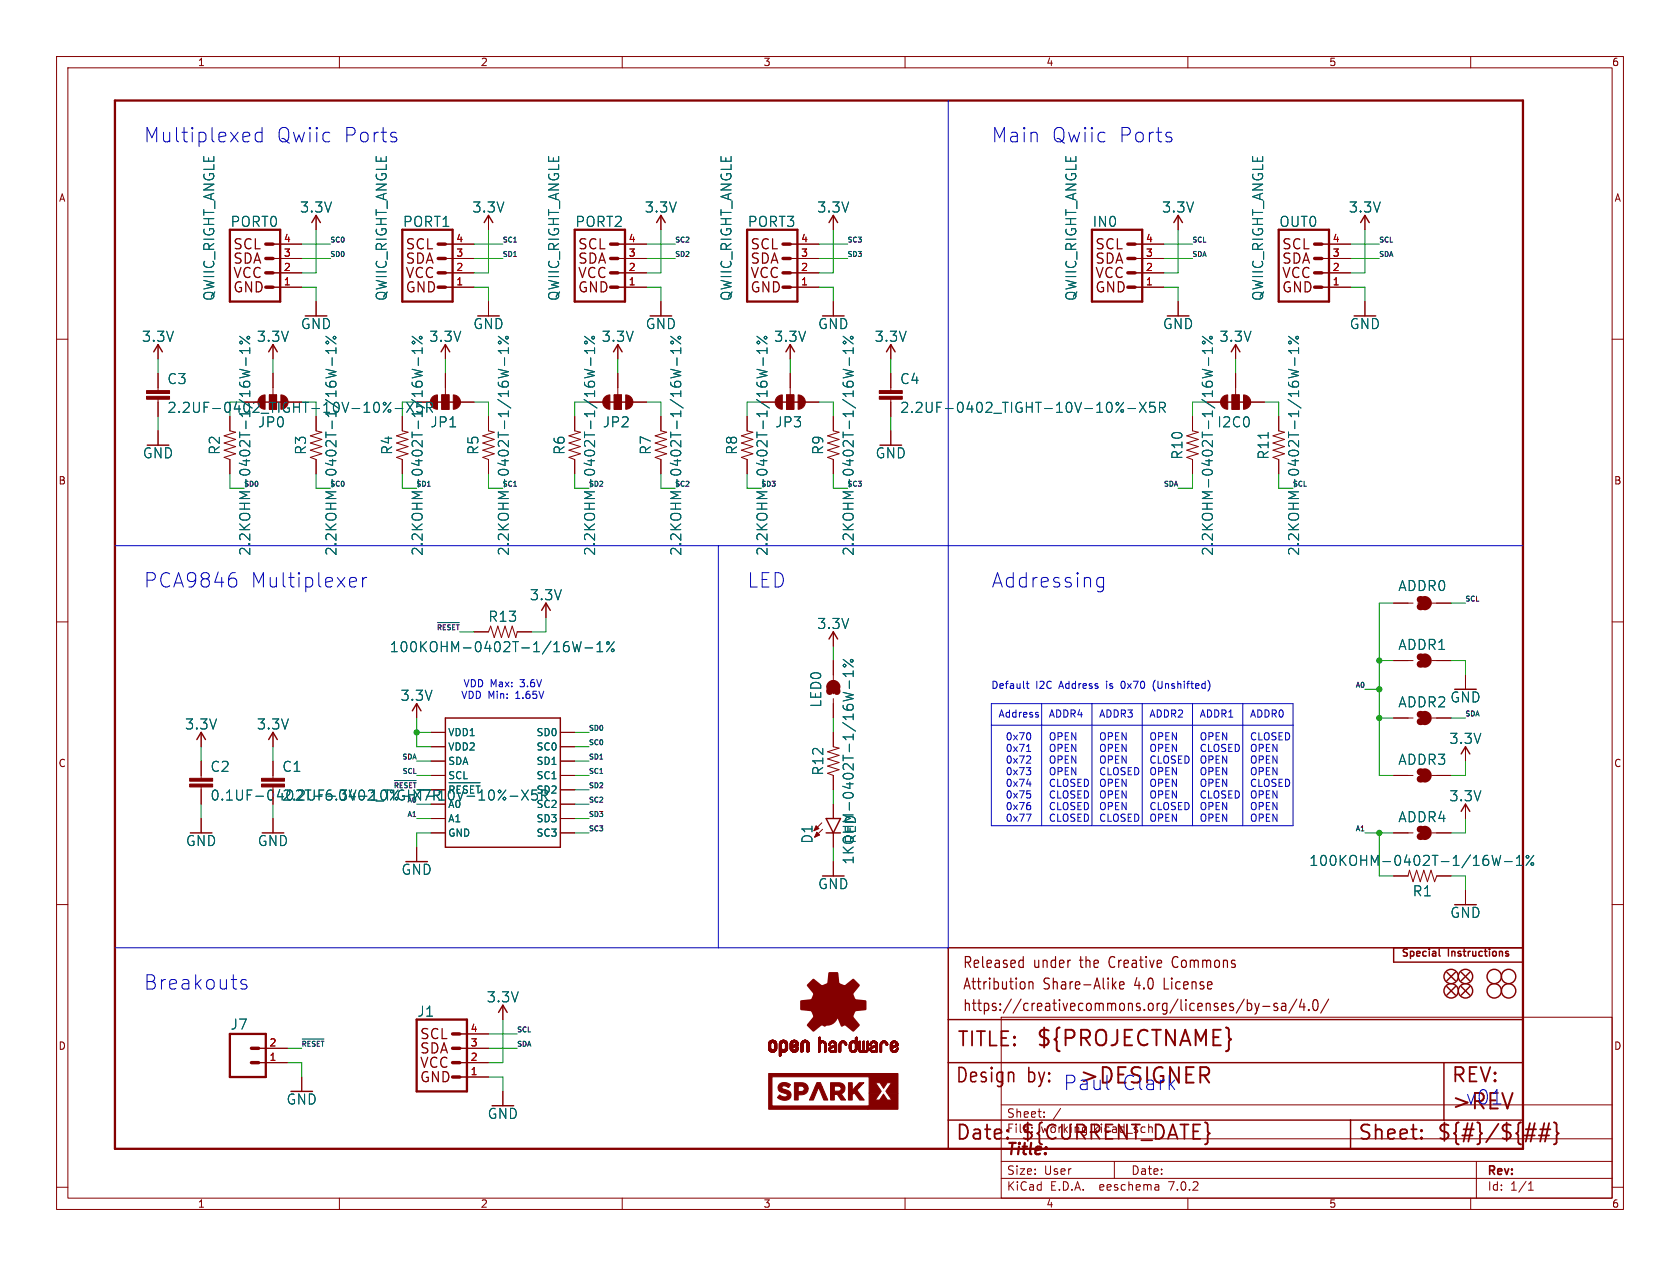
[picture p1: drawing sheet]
<svg xmlns="http://www.w3.org/2000/svg" width="297mm" height="224mm" viewBox="0 0 297 224" stroke-linecap="round" stroke-linejoin="round" font-family="sans-serif">
<defs><g id="words">
<text font-size="3.8" fill="#840000" x="183.1" y="185.4">${PROJECTNAME}</text>
<g font-size="3.8" fill="#0000c2">
<text x="190.8" y="192">&gt;DESIGNER</text>
<text x="256.5" y="196.6">&gt;REV</text>
</g>
<g font-size="3.5" fill="#0000c2">
<text x="25.4" y="25.4">Multiplexed</text>
<text x="48.7" y="25.4">Qwiic</text>
<text x="60.5" y="25.4">Ports</text>
<text x="175.3" y="25.4">Main</text>
<text x="185.8" y="25.4">Qwiic</text>
<text x="197.5" y="25.4">Ports</text>
<text x="25.4" y="104.1">PCA9846</text>
<text x="44.1" y="104.1">Multiplexer</text>
<text x="132.1" y="104.1">LED</text>
<text x="175.3" y="104.1">Addressing</text>
<text x="25.4" y="175.3">Breakouts</text>
<text x="188" y="193">Paul</text>
<text x="198.2" y="193">Clark</text>
<text x="259.1" y="195.6">v01</text>
</g>
<g font-size="3.5" fill="#840000">
<text x="169.2" y="185.4">TITLE:</text>
<text x="168.9" y="191.8">Design</text>
<text x="181.5" y="191.8">by:</text>
<text x="256.5" y="191.8">REV:</text>
<text x="168.9" y="201.9">Date:</text>
<text x="180.3" y="201.9">${CURRENT_DATE}</text>
<text x="240" y="201.9">Sheet:</text>
<text x="254" y="201.9">${#}/${##}</text>
</g>
<text font-size="2.8" fill="#840000" x="178" y="204.7">Title:</text>
<g font-size="2.7" fill="#840000">
<text x="170.2" y="171.5">Released</text>
<text x="182.6" y="171.5">under</text>
<text x="190.9" y="171.5">the</text>
<text x="196.2" y="171.5">Creative</text>
<text x="207.6" y="171.5">Commons</text>
<text x="170.2" y="175.3">Attribution</text>
<text x="170.2" y="179.1">https://creativecommons.org/licenses/by-sa/4.0/</text>
<text x="184.4" y="175.3">Share-Alike</text>
<text x="200.6" y="175.3">4.0</text>
<text x="205.9" y="175.3">License</text>
</g>
<g font-size="2.5" fill="#006464">
<text x="40.7" y="40.3">PORT0</text>
<text x="53" y="37.8">3.3V</text>
<text x="71.2" y="40.3">PORT1</text>
<text x="83.5" y="37.8">3.3V</text>
<text x="101.7" y="40.3">PORT2</text>
<text x="113.9" y="37.8">3.3V</text>
<text x="132.2" y="40.3">PORT3</text>
<text x="144.4" y="37.8">3.3V</text>
<text x="193.1" y="40.3">IN0</text>
<text x="205.4" y="37.8">3.3V</text>
<text x="226.1" y="40.3">OUT0</text>
<text x="238.4" y="37.8">3.3V</text>
<text x="38.1" y="53.3" transform="rotate(-90 38.1 53.3)">QWIIC_RIGHT_ANGLE</text>
<text x="68.5" y="53.3" transform="rotate(-90 68.5 53.3)">QWIIC_RIGHT_ANGLE</text>
<text x="99" y="53.3" transform="rotate(-90 99 53.3)">QWIIC_RIGHT_ANGLE</text>
<text x="129.5" y="53.3" transform="rotate(-90 129.5 53.3)">QWIIC_RIGHT_ANGLE</text>
<text x="190.5" y="53.3" transform="rotate(-90 190.5 53.3)">QWIIC_RIGHT_ANGLE</text>
<text x="223.5" y="53.3" transform="rotate(-90 223.5 53.3)">QWIIC_RIGHT_ANGLE</text>
<text x="53.2" y="58.4">GND</text>
<text x="83.6" y="58.4">GND</text>
<text x="114.1" y="58.4">GND</text>
<text x="144.6" y="58.4">GND</text>
<text x="205.6" y="58.4">GND</text>
<text x="238.6" y="58.4">GND</text>
<text x="25" y="60.6">3.3V</text>
<text x="45.4" y="60.6">3.3V</text>
<text x="75.8" y="60.6">3.3V</text>
<text x="106.3" y="60.6">3.3V</text>
<text x="136.8" y="60.6">3.3V</text>
<text x="154.6" y="60.6">3.3V</text>
<text x="215.5" y="60.6">3.3V</text>
<text x="29.6" y="68.1">C3</text>
<text x="159.1" y="68.1">C4</text>
<text x="45.6" y="75.8">JP0</text>
<text x="76.1" y="75.8">JP1</text>
<text x="106.5" y="75.8">JP2</text>
<text x="137" y="75.8">JP3</text>
<text x="159.1" y="73.2">2.2UF-0402_TIGHT-10V-10%-X5R</text>
<text x="215.2" y="75.8">I2C0</text>
<text x="25.2" y="81.2">GND</text>
<text x="39" y="80.5" transform="rotate(-90 39 80.5)">R2</text>
<text x="54.3" y="80.5" transform="rotate(-90 54.3 80.5)">R3</text>
<text x="69.5" y="80.5" transform="rotate(-90 69.5 80.5)">R4</text>
<text x="84.7" y="80.5" transform="rotate(-90 84.7 80.5)">R5</text>
<text x="100" y="80.5" transform="rotate(-90 100 80.5)">R6</text>
<text x="115.2" y="80.5" transform="rotate(-90 115.2 80.5)">R7</text>
<text x="130.5" y="80.5" transform="rotate(-90 130.5 80.5)">R8</text>
<text x="145.7" y="80.5" transform="rotate(-90 145.7 80.5)">R9</text>
<text x="154.8" y="81.2">GND</text>
<text x="209.2" y="81.3" transform="rotate(-90 209.2 81.3)">R10</text>
<text x="224.4" y="81.3" transform="rotate(-90 224.4 81.3)">R11</text>
<text x="44.4" y="98.4" transform="rotate(-90 44.4 98.4)">2.2KOHM-0402T-1/16W-1%</text>
<text x="59.7" y="98.4" transform="rotate(-90 59.7 98.4)">2.2KOHM-0402T-1/16W-1%</text>
<text x="74.9" y="98.4" transform="rotate(-90 74.9 98.4)">2.2KOHM-0402T-1/16W-1%</text>
<text x="90.1" y="98.4" transform="rotate(-90 90.1 98.4)">2.2KOHM-0402T-1/16W-1%</text>
<text x="105.4" y="98.4" transform="rotate(-90 105.4 98.4)">2.2KOHM-0402T-1/16W-1%</text>
<text x="120.6" y="98.4" transform="rotate(-90 120.6 98.4)">2.2KOHM-0402T-1/16W-1%</text>
<text x="135.9" y="98.4" transform="rotate(-90 135.9 98.4)">2.2KOHM-0402T-1/16W-1%</text>
<text x="151.1" y="98.4" transform="rotate(-90 151.1 98.4)">2.2KOHM-0402T-1/16W-1%</text>
<text x="214.6" y="98.4" transform="rotate(-90 214.6 98.4)">2.2KOHM-0402T-1/16W-1%</text>
<text x="229.8" y="98.4" transform="rotate(-90 229.8 98.4)">2.2KOHM-0402T-1/16W-1%</text>
<text x="93.6" y="106.3">3.3V</text>
<text x="247.2" y="104.7">ADDR0</text>
<text x="86.3" y="110.1">R13</text>
<text x="144.4" y="111.4">3.3V</text>
<text x="68.9" y="115.5">100KOHM-0402T-1/16W-1%</text>
<text x="247.2" y="115.1">ADDR1</text>
<text x="70.8" y="124.1">3.3V</text>
<text x="145.4" y="125.2" transform="rotate(-90 145.4 125.2)">LED0</text>
<text x="247.2" y="125.3">ADDR2</text>
<text x="256.4" y="124.4">GND</text>
<text x="32.7" y="129.2">3.3V</text>
<text x="45.4" y="129.2">3.3V</text>
<text x="256.2" y="131.7">3.3V</text>
<text x="37.2" y="136.7">C2</text>
<text x="49.9" y="136.7">C1</text>
<text x="145.7" y="137.2" transform="rotate(-90 145.7 137.2)">R12</text>
<text x="247.2" y="135.4">ADDR3</text>
<text x="49.9" y="141.8">2.2UF-0402_TIGHT-10V-10%-X5R</text>
<text x="256.2" y="141.9">3.3V</text>
<text x="32.8" y="149.8">GND</text>
<text x="45.5" y="149.8">GND</text>
<text x="143.8" y="149.3" transform="rotate(-90 143.8 149.3)">D1</text>
<text x="151.5" y="149.3" transform="rotate(-90 151.5 149.3)">RED</text>
<text x="247.2" y="145.6">ADDR4</text>
<text x="70.9" y="154.9">GND</text>
<text x="151.1" y="153" transform="rotate(-90 151.1 153)">1KOHM-0402T-1/16W-1%</text>
<text x="231.4" y="153.3">100KOHM-0402T-1/16W-1%</text>
<text x="144.6" y="157.4">GND</text>
<text x="249.7" y="158.7">R1</text>
<text x="256.4" y="162.5">GND</text>
<text x="73.7" y="180">J1</text>
<text x="86" y="177.5">3.3V</text>
<text x="40.7" y="182.3">J7</text>
<text x="50.6" y="195.5">GND</text>
<text x="86.2" y="198.1">GND</text>
</g>
<g font-size="2.5" fill="#840000">
<text x="41.1" y="44.3">SCL</text>
<text x="41.1" y="46.9">SDA</text>
<text x="71.6" y="44.3">SCL</text>
<text x="71.6" y="46.9">SDA</text>
<text x="102.1" y="44.3">SCL</text>
<text x="102.1" y="46.9">SDA</text>
<text x="132.6" y="44.3">SCL</text>
<text x="132.6" y="46.9">SDA</text>
<text x="193.5" y="44.3">SCL</text>
<text x="193.5" y="46.9">SDA</text>
<text x="226.6" y="44.3">SCL</text>
<text x="226.6" y="46.9">SDA</text>
<text x="41.1" y="52">GND</text>
<text x="41.1" y="49.4">VCC</text>
<text x="71.6" y="52">GND</text>
<text x="71.6" y="49.4">VCC</text>
<text x="102.1" y="52">GND</text>
<text x="102.1" y="49.4">VCC</text>
<text x="132.6" y="52">GND</text>
<text x="132.6" y="49.4">VCC</text>
<text x="193.5" y="52">GND</text>
<text x="193.5" y="49.4">VCC</text>
<text x="226.6" y="52">GND</text>
<text x="226.6" y="49.4">VCC</text>
<text x="29.6" y="73.2">2.2UF-0402_TIGHT-10V-10%-X5R</text>
<text x="37.2" y="141.8">0.1UF-0402T-6.3V-10%-X7R</text>
<text x="74.2" y="184">SCL</text>
<text x="74.2" y="191.7">GND</text>
<text x="74.2" y="186.6">SDA</text>
<text x="74.2" y="189.1">VCC</text>
</g>
<g font-size="2.1" fill="#840000">
<text x="178" y="197.9">Sheet:</text>
<text x="186.2" y="197.9">/</text>
<text x="178" y="200.6">File:</text>
<text x="184" y="200.6">working.kicad_sch</text>
<text x="178" y="208">Size:</text>
<text x="184.6" y="208">User</text>
<text x="200" y="208">Date:</text>
<text x="263" y="208.2">Rev:</text>
<text x="178" y="210.8">KiCad</text>
<text x="185.7" y="210.8">E.D.A.</text>
<text x="194.4" y="210.8">eeschema</text>
<text x="206.7" y="210.8">7.0.2</text>
<text x="263" y="210.8">Id:</text>
<text x="267" y="210.8">1/1</text>
</g>
<g font-size="1.8" fill="#840000">
<text x="35" y="11.8">1</text>
<text x="85" y="11.8">2</text>
<text x="135" y="11.8">3</text>
<text x="185" y="11.8">4</text>
<text x="235" y="11.8">5</text>
<text x="285" y="11.8">6</text>
<text x="10.4" y="35.8">A</text>
<text x="285.4" y="35.8">A</text>
<text x="10.3" y="85.8">B</text>
<text x="285.3" y="85.8">B</text>
<text x="10.3" y="135.8">C</text>
<text x="285.3" y="135.8">C</text>
<text x="247.6" y="169.5">Special</text>
<text x="256" y="169.5">Instructions</text>
<text x="10.3" y="185.8">D</text>
<text x="285.3" y="185.8">D</text>
<text x="35" y="213.8">1</text>
<text x="85" y="213.8">2</text>
<text x="135" y="213.8">3</text>
<text x="185" y="213.8">4</text>
<text x="235" y="213.8">5</text>
<text x="285" y="213.8">6</text>
</g>
<g font-size="1.8" fill="#a90000">
<text x="50.1" y="45.5">3</text>
<text x="50.1" y="42.9">4</text>
<text x="80.6" y="45.5">3</text>
<text x="80.6" y="42.9">4</text>
<text x="111.1" y="45.5">3</text>
<text x="111.1" y="42.9">4</text>
<text x="141.6" y="45.5">3</text>
<text x="141.6" y="42.9">4</text>
<text x="202.5" y="45.5">3</text>
<text x="202.5" y="42.9">4</text>
<text x="235.6" y="45.5">3</text>
<text x="235.6" y="42.9">4</text>
<text x="50.1" y="50.5">1</text>
<text x="50.1" y="48">2</text>
<text x="80.6" y="50.5">1</text>
<text x="80.6" y="48">2</text>
<text x="111.1" y="50.5">1</text>
<text x="111.1" y="48">2</text>
<text x="141.6" y="50.5">1</text>
<text x="141.6" y="48">2</text>
<text x="202.5" y="50.5">1</text>
<text x="202.5" y="48">2</text>
<text x="235.6" y="50.5">1</text>
<text x="235.6" y="48">2</text>
<text x="47.6" y="185.2">2</text>
<text x="83.2" y="185.2">3</text>
<text x="83.2" y="182.6">4</text>
<text x="47.6" y="187.7">1</text>
<text x="83.2" y="190.2">1</text>
<text x="83.2" y="187.7">2</text>
</g>
<g font-size="1.8" fill="#0000c2">
<text x="81.5" y="123.8">VDD Min:</text>
<text x="81.9" y="121.7">VDD Max:</text>
<text x="91.1" y="123.8">1.65V</text>
<text x="91.9" y="121.7">3.6V</text>
<text x="175.3" y="121.9">Default</text>
<text x="183.1" y="121.9">I2C</text>
<text x="187.3" y="121.9">Address</text>
<text x="195.7" y="121.9">is</text>
<text x="198.4" y="121.9">0x70</text>
<text x="204.2" y="121.9">(Unshifted)</text>
<text x="176.5" y="127">Address</text>
<text x="177.8" y="131.2">0x70</text>
<text x="185.4" y="127">ADDR4</text>
<text x="185.4" y="131.2">OPEN</text>
<text x="194.3" y="127">ADDR3</text>
<text x="194.3" y="131.2">OPEN</text>
<text x="203.2" y="131.2">OPEN</text>
<text x="203.2" y="127">ADDR2</text>
<text x="212.1" y="131.2">OPEN</text>
<text x="212.1" y="127">ADDR1</text>
<text x="221" y="127">ADDR0</text>
<text x="221" y="131.2">CLOSED</text>
<text x="177.8" y="133.2">0x71</text>
<text x="177.8" y="135.3">0x72</text>
<text x="177.8" y="137.4">0x73</text>
<text x="185.4" y="133.2">OPEN</text>
<text x="185.4" y="135.3">OPEN</text>
<text x="185.4" y="137.4">OPEN</text>
<text x="194.3" y="133.2">OPEN</text>
<text x="194.3" y="135.3">OPEN</text>
<text x="194.3" y="137.4">CLOSED</text>
<text x="203.2" y="133.2">OPEN</text>
<text x="203.2" y="135.3">CLOSED</text>
<text x="203.2" y="137.4">OPEN</text>
<text x="212.1" y="133.2">CLOSED</text>
<text x="212.1" y="135.3">OPEN</text>
<text x="212.1" y="137.4">OPEN</text>
<text x="221" y="133.2">OPEN</text>
<text x="221" y="135.3">OPEN</text>
<text x="221" y="137.4">OPEN</text>
<text x="177.8" y="139.4">0x74</text>
<text x="177.8" y="141.5">0x75</text>
<text x="177.8" y="143.5">0x76</text>
<text x="185.4" y="139.4">CLOSED</text>
<text x="185.4" y="141.5">CLOSED</text>
<text x="185.4" y="143.5">CLOSED</text>
<text x="194.3" y="139.4">OPEN</text>
<text x="194.3" y="141.5">OPEN</text>
<text x="194.3" y="143.5">OPEN</text>
<text x="203.2" y="139.4">OPEN</text>
<text x="203.2" y="141.5">OPEN</text>
<text x="203.2" y="143.5">CLOSED</text>
<text x="212.1" y="139.4">OPEN</text>
<text x="212.1" y="141.5">CLOSED</text>
<text x="212.1" y="143.5">OPEN</text>
<text x="221" y="139.4">CLOSED</text>
<text x="221" y="141.5">OPEN</text>
<text x="221" y="143.5">OPEN</text>
<text x="177.8" y="145.6">0x77</text>
<text x="185.4" y="145.6">CLOSED</text>
<text x="194.3" y="145.6">CLOSED</text>
<text x="203.2" y="145.6">OPEN</text>
<text x="212.1" y="145.6">OPEN</text>
<text x="221" y="145.6">OPEN</text>
</g>
<g font-size="1.8" fill="#006464">
<text x="79.2" y="130.4">VDD1</text>
<text x="94.7" y="130.4">SD0</text>
<text x="79.2" y="138">SCL</text>
<text x="79.2" y="135.4">SDA</text>
<text x="79.2" y="132.9">VDD2</text>
<text x="94.7" y="132.9">SC0</text>
<text x="94.7" y="135.4">SD1</text>
<text x="94.7" y="138">SC1</text>
<text x="79.2" y="143.1">A0</text>
<text x="79.2" y="141.1">~{RESET}</text>
<text x="94.7" y="143.1">SC2</text>
<text x="94.7" y="140.5">SD2</text>
<text x="79.2" y="145.6">A1</text>
<text x="79.2" y="148.1">GND</text>
<text x="94.7" y="145.6">SD3</text>
<text x="94.7" y="148.1">SC3</text>
</g>
<g font-size="1.2" fill="#0f0f0f">
<text x="58.4" y="42.9">SC0</text>
<text x="58.4" y="45.5">SD0</text>
<text x="88.9" y="45.5">SD1</text>
<text x="88.9" y="42.9">SC1</text>
<text x="119.4" y="45.5">SD2</text>
<text x="119.4" y="42.9">SC2</text>
<text x="149.9" y="42.9">SC3</text>
<text x="149.9" y="45.5">SD3</text>
<text x="210.8" y="45.5">SDA</text>
<text x="210.8" y="42.9">SCL</text>
<text x="243.8" y="42.9">SCL</text>
<text x="243.8" y="45.5">SDA</text>
<text x="205.6" y="86.1">SDA</text>
<text x="259.1" y="106.4">SCL</text>
<text x="77.1" y="111.5">~{RESET}</text>
<text x="239.5" y="121.7">A0</text>
<text x="104.1" y="131.8">SC0</text>
<text x="104.1" y="129.3">SD0</text>
<text x="259.1" y="126.8">SDA</text>
<text x="71" y="134.4">SDA</text>
<text x="71" y="136.9">SCL</text>
<text x="104.1" y="134.4">SD1</text>
<text x="104.1" y="136.9">SC1</text>
<text x="104.1" y="142">SC2</text>
<text x="104.1" y="139.5">SD2</text>
<text x="71.8" y="144.5">A1</text>
<text x="104.1" y="144.5">SD3</text>
<text x="104.1" y="147.1">SC3</text>
<text x="239.5" y="147.1">A1</text>
<text x="53.3" y="185.2">~{RESET}</text>
<text x="91.4" y="185.2">SDA</text>
<text x="91.4" y="182.6">SCL</text>
</g>
<g font-size="1.2" fill="#006464">
<text x="43.2" y="86.1">SD0</text>
<text x="58.4" y="86.1">SC0</text>
<text x="73.7" y="86.1">SD1</text>
<text x="88.9" y="86.1">SC1</text>
<text x="104.1" y="86.1">SD2</text>
<text x="119.4" y="86.1">SC2</text>
<text x="134.6" y="86.1">SD3</text>
<text x="149.9" y="86.1">SC3</text>
<text x="228.6" y="86.1">SCL</text>
<text x="69.4" y="139.5">~{RESET}</text>
<text x="71.8" y="142">A0</text>
</g>
</g></defs>
<g fill="none" stroke="#840000" stroke-width=".18">
<path d="M10 10h277v203.9h-277zM12 12h273v199.9h-273zM60 10v2M110 10v2M160 10v2M210 10v2M260 10v2M55.9 38.1v2.5M86.4 38.1v2.5M116.8 38.1v2.5M147.3 38.1v2.5M208.3 38.1v2.5"/>
<path d="M241.3 38.1v2.5M10 60h2M48.3 50.8h5M48.3 48.3h5M48.3 45.7h5M48.3 43.2h5M55.9 53.3v2.6M78.7 50.8h5.1M78.7 48.3h5.1M78.7 45.7h5.1M78.7 43.2h5.1M86.4 53.3v2.6"/>
<path d="M109.2 50.8h5.1M109.2 48.3h5.1M109.2 45.7h5.1M109.2 43.2h5.1M116.8 53.3v2.6M139.7 50.8h5.1M139.7 48.3h5.1M139.7 45.7h5.1M139.7 43.2h5.1M147.3 53.3v2.6M200.7 50.8h5M200.7 48.3h5"/>
<path d="M200.7 45.7h5M200.7 43.2h5M208.3 53.3v2.6M233.7 50.8h5.1M233.7 48.3h5.1M233.7 45.7h5.1M233.7 43.2h5.1M241.3 53.3v2.6M285 60h2M27.9 61v2.5M27.9 66v3.1M27.9 70.6v3.1"/>
<path d="M27.9 76.2v2.5M40.6 73.7v2.5l1.1 .3-2.1 .6 2.1 .6-2.1 .7 2.1 .6-2.1 .6 2.1 .7-2.1 .6 1 .4v2.5M47.6 72.4v-2.5h1.3v2.5M48.3 61v2.5M48.3 66v3.9M55.9 73.7v2.5l1 .3-2 .6 2 .6-2 .7 2 .6-2 .6 2 .7-2 .6 1 .4v2.5M71.1 73.7v2.5l1 .3-2 .6 2 .6-2 .7 2 .6-2 .6 2 .7-2 .6 1 .4v2.5M73.7 71.1h2.5M78.1 69.9h1.3v2.5h-1.3zM78.7 61v2.5M78.7 66v3.9M81.3 71.1h2.5"/>
<path d="M86.4 73.7v2.5l1 .3-2.1 .6 2.1 .6-2.1 .7 2.1 .6-2.1 .6 2.1 .7-2.1 .6 1.1 .4v2.5M101.6 73.7v2.5l1 .3-2 .6 2 .6-2 .7 2 .6-2 .6 2 .7-2 .6 1 .4v2.5M104.1 71.1h2.6M108.6 69.9h1.3v2.5h-1.3zM109.2 61v2.5M109.2 66v3.9M111.8 71.1h2.5M116.8 73.7v2.5l1.1 .3-2.1 .6 2.1 .6-2.1 .7 2.1 .6-2.1 .6 2.1 .7-2.1 .6 1 .4v2.5M132.1 73.7v2.5l1 .3-2 .6 2 .6-2 .7 2 .6-2 .6 2 .7-2 .6 1 .4v2.5M134.6 71.1h2.6M139.1 69.9h1.2v2.5h-1.2zM139.7 61v2.5"/>
<path d="M139.7 66v3.9M142.2 71.1h2.6M147.3 73.7v2.5l1 .3-2 .6 2 .6-2 .7 2 .6-2 .6 2 .7-2 .6 1 .4v2.5M157.5 61v2.5M157.5 66v3.1M157.5 70.6v3.1M157.5 76.2v2.5M210.8 73.7v2.5l1 .3-2 .6 2 .6-2 .7 2 .6-2 .6 2 .7-2 .6 1 .4v2.5M213.4 71.1h2.5M217.8 69.9h1.3v2.5h-1.3zM218.4 61v2.5M218.4 66v3.9"/>
<path d="M221 71.1h2.5M226.1 73.7v2.5l1 .3-2.1 .6 2.1 .6-2.1 .7 2.1 .6-2.1 .6 2.1 .7-2.1 .6 1.1 .4v2.5M10 110h2M83.8 111.8h2.6l.3-1.1 .7 2.1 .6-2.1 .6 2.1 .7-2.1 .6 2.1 .7-2.1 .6 2.1 .2-1h2.6M96.5 106.7v2.5M147.3 111.8v2.5M147.3 116.8v3.5M246.4 116.8h3.4M246.4 106.7h3.4M253.1 116.8h3.4M253.1 106.7h3.4M259.1 119.4v2.5"/>
<path d="M285 110h2M35.6 129.5v2.6M35.6 134.6v3.1M35.6 139.2v3M48.3 129.5v2.6M48.3 134.6v3.1M73.7 124.5v2.5M76.2 129.5h2.5M76.2 137.2h2.5M76.2 134.6h2.5M76.2 132.1h2.5M99.1 129.5h2.5"/>
<path d="M99.1 137.2h2.5M99.1 134.6h2.5M99.1 132.1h2.5M99.1 139.7h2.5M147.3 123.6v3.4M147.3 129.5v2.6l1 .2-2 .7 2 .6-2 .6 2 .7-2 .6 2 .6-2 .7 1 .4v2.5M246.4 137.2h3.4M246.4 127h3.4M253.1 137.2h3.4M253.1 127h3.4M259.1 132.1v2.5M10 160h2"/>
<path d="M35.6 144.8v2.5M48.3 144.8v2.5M73.7 149.9v2.5M76.2 144.8h2.5M76.2 147.3h2.5M99.1 142.2h2.5M99.1 144.8h2.5M99.1 147.3h2.5M145.3 145.5l-1.4 1.4M145.4 146.7l-1.4 1.4M147.3 142.2v2.6M147.3 147.3v2.6"/>
<path d="M147.3 152.4v2.5M246.4 154.9h2.5l.3-1 .6 2.1 .6-2.1 .7 2.1 .6-2.1 .6 2.1 .7-2.1 .6 2.1 .4-1.1h2.5M246.4 147.3h3.4M253.1 147.3h3.4M259.1 142.2v2.6M259.1 157.5v2.5M285 160h2M88.9 177.8v2.5M177 179.9h108v32h-108zM45.7 188h5.1M45.7 185.4h5.1M53.3 190.5v2.5"/>
<path d="M81.3 190.5h5.1M81.3 188h5.1M81.3 185.4h5.1M81.3 182.9h5.1M88.9 193v2.6M177 195.4h108M184.6 197.5v.1M184.6 196.7v.1M10 210h2M60 211.9v2M110 211.9v2M160 211.9v2"/>
<path d="M177 208.4h108M177 205.4h108M177 201.4h108M197 205.4v3M204.6 209.5l.3 .2v.8M204.9 210.4l-.5 .1M204.9 209.9h-.5M210 211.9v2M260 211.9v2M261 205.4v6.5M270.2 210.5h.9M270.2 209.4l.4-.4v1.5"/>
<path d="M285 210h2"/>
</g>
<g fill="none" stroke="#840000" stroke-width=".25">
<path d="M55.1 39.4l.8-1.3 .7 1.3M85.6 39.4l.8-1.3 .7 1.3M116.1 39.4l.7-1.3 .8 1.3M146.6 39.4l.7-1.3 .8 1.3M207.5 39.4l.8-1.3 .7 1.3M240.5 39.4l.8-1.3 .8 1.3M27.2 62.2l.7-1.2 .8 1.2M47.5 62.2l.8-1.2 .7 1.2M77 71.1h3.8M78 62.2l.7-1.2 .8 1.2M107.4 71.1h3.9M108.5 62.2l.7-1.2 .8 1.2"/>
<path d="M137.9 71.1h3.8M138.9 62.2l.8-1.2 .8 1.2M156.7 62.2l.8-1.2 .7 1.2M216.7 71.1h3.8M217.7 62.2l.7-1.2 .8 1.2M95.8 108l.7-1.3 .8 1.3M146.6 113l.7-1.2 .8 1.2M250.7 106.7h1.8M34.8 130.8l.8-1.3 .7 1.3M47.5 130.8l.8-1.3 .7 1.3M72.9 125.7l.8-1.2 .7 1.2M78.7 127h20.4v22.9h-20.4z"/>
<path d="M147.3 120.9v1.8M258.3 133.4l.8-1.3 .7 1.3M146 147.3h2.6M146 144.8h2.6l-1.3 2.5zM258.3 143.5l.8-1.3 .7 1.3M88.1 179.1l.8-1.3 .8 1.3M246.4 167.6v2.6h22.8M254.4 167.8v1.1l.2 .2M255.8 174.5l1.5 1.5M255.8 172l1.5 1.5M257.3 174.5l-1.5 1.5M257.3 172l-1.5 1.5"/>
<path d="M258.3 172l1.5 1.5M258.3 174.5l1.5 1.5M259.8 172l-1.5 1.5M259.8 174.5l-1.5 1.5M266.5 168.7l.2 .2-.2 .2M266.5 168.3h.1M167.6 198.1h101.6v-30.5h-101.6v35.6h101.6M167.6 180.3h101.6M167.6 188h101.6M238.8 198.1v5.1M255.3 188v10.1"/>
<circle cx="256.5" cy="175.3" r="1.27"/>
<circle cx="256.5" cy="172.7" r="1.27"/>
<circle cx="259.1" cy="172.7" r="1.27"/>
<circle cx="259.1" cy="175.3" r="1.27"/>
<circle cx="264.2" cy="172.7" r="1.27"/>
<circle cx="264.2" cy="175.3" r="1.27"/>
<circle cx="266.7" cy="172.7" r="1.27"/>
<circle cx="266.7" cy="175.3" r="1.27"/>
</g>
<g fill="none" stroke="#006464" stroke-width=".18">
<path d="M42.4 59.5l1.8 1.3M57.6 59.5l1.8 1.3M72.9 59.5l1.7 1.3M88.1 59.5l1.8 1.3M103.3 59.5l1.8 1.3M118.6 59.5l1.8 1.3M133.8 59.5l1.8 1.3M149.1 59.5l1.7 1.3M212.6 59.5l1.7 1.3M227.8 59.5l1.8 1.3M42.4 65.3l1.8 .4-1.3 .4 1.3 .3-1.8 .4M43.5 63.3v1.3"/>
<path d="M44.2 62h-1.8l.5 .5M44.2 61.5v1M57.6 65.3l1.8 .4-1.3 .4 1.3 .3-1.8 .4M58.7 63.3v1.3M59.4 62h-1.8l.5 .5M59.4 61.5v1M68.8 72.4l.3 .3-.3 .2M69.1 71.2l-1.4 1.7M69.9 72.3h1.3M71.9 71.2l1.2 1.7M72.9 65.3l1.7 .4-1.2 .4 1.2 .3-1.7 .4M73.1 71.2l-1.2 1.7"/>
<path d="M74 63.3v1.3M74.6 62h-1.7l.5 .5M74.6 61.5v1M75.5 71.2h.6a.48 .48 0 0 1 .4 .4 .48 .48 0 0 1-.4 .5h-.6M75.9 72.1l.6 .8M88.1 65.3l1.8 .4-1.3 .4 1.3 .3-1.8 .4M89.2 63.3v1.3M89.9 62h-1.8l.5 .5M89.9 61.5v1M103.3 65.3l1.8 .4-1.3 .4 1.3 .3-1.8 .4M104.4 63.3v1.3M105.1 62h-1.8l.5 .5"/>
<path d="M105.1 61.5v1M118.6 65.3l1.8 .4-1.3 .4 1.3 .3-1.8 .4M119.7 63.3v1.3M120.4 62h-1.8l.5 .5M120.4 61.5v1M133.8 65.3l1.8 .4-1.3 .4 1.3 .3-1.8 .4M134.9 63.3v1.3M135.6 61.5v1M135.6 62h-1.8l.5 .5M149.1 65.3l1.7 .4-1.2 .4 1.2 .3-1.7 .4M150.2 63.3v1.3M150.8 62h-1.7l.5 .5"/>
<path d="M150.8 61.5v1M198.4 72.4l.2 .3-.2 .2M198.6 71.2l-1.3 1.7M199.4 72.3h1.4M201.4 71.2l1.2 1.7M202.6 71.2l-1.2 1.7M204.1 71.2h-.8l-.1 .8 .3-.2 .6 .1 .1 .3-.1 .6-.2 .1h-.4l-.3-.1M205 72.1h.7a.48 .48 0 0 0 .3-.5 .48 .48 0 0 0-.3-.4h-.7v1.7M205.4 72.1l.6 .8M212.6 65.3l1.7 .4-1.2 .4 1.2 .3-1.7 .4M213.7 63.3v1.3M214.3 62h-1.7l.5 .5"/>
<path d="M214.3 61.5v1M227.8 65.3l1.8 .4-1.3 .4 1.3 .3-1.8 .4M228.9 63.3v1.3M229.6 62h-1.8l.5 .5M229.6 61.5v1M101.2 113.5l.4 1.8 .4-1.3 .3 1.3 .4-1.8M103.4 114.6h1.4M105.5 115.3h1.1M105.5 114l.5-.5v1.8M108.6 113.5l-1.4 1.8M149.1 116.6l1.7 1.4M150.8 118.7v1"/>
<path d="M150.8 119.2h-1.7l.5 .5M79.4 138.4h5.5M80.2 139.1l-.6-.1v1.3M81.4 139h-.6v1.3M82.6 139.1l-.4-.1-.2 .1M83.8 139h-.6v1.3M84.1 139h.8M84.5 139v1.3M89.4 139.7l-1.3 1.8M92.2 139.7l1.2 1.8M93.4 139.7l-1.2 1.8M94.9 139.7h-.8l-.1 .9 .2-.2"/>
<path d="M95.8 139.7v1.8M149.1 122.5l1.7 .4-1.2 .3M150.2 120.4v1.4M89.2 141l.2 .3-.2 .2M90.2 140.8h1.3M94 141.3l.2 .2M96.2 140.7l.6 .8M263.8 151.3l.4 1.8 .3-1.3 .4 1.3 .4-1.8M266 152.4h1.3M268.1 153.1h1M268.1 151.8l.5-.5v1.8M271.1 151.3l-1.3 1.8"/>
<circle cx="43.9" cy="59.7" r=".25"/>
<circle cx="59.1" cy="59.7" r=".25"/>
<circle cx="74.4" cy="59.7" r=".25"/>
<circle cx="89.6" cy="59.7" r=".25"/>
<circle cx="104.9" cy="59.7" r=".25"/>
<circle cx="120.1" cy="59.7" r=".25"/>
<circle cx="135.3" cy="59.7" r=".25"/>
<circle cx="150.6" cy="59.7" r=".25"/>
<circle cx="214.1" cy="59.7" r=".25"/>
<circle cx="229.3" cy="59.7" r=".25"/>
<circle cx="42.6" cy="60.6" r=".25"/>
<circle cx="57.9" cy="60.6" r=".25"/>
<circle cx="73.1" cy="60.6" r=".25"/>
<circle cx="88.4" cy="60.6" r=".25"/>
<circle cx="103.6" cy="60.6" r=".25"/>
<circle cx="118.8" cy="60.6" r=".25"/>
<circle cx="134.1" cy="60.6" r=".25"/>
<circle cx="149.3" cy="60.6" r=".25"/>
<circle cx="212.8" cy="60.6" r=".25"/>
<circle cx="228.1" cy="60.6" r=".25"/>
<circle cx="107.5" cy="113.7" r=".25"/>
<circle cx="108.3" cy="115" r=".25"/>
<circle cx="149.3" cy="117.7" r=".25"/>
<circle cx="150.6" cy="116.9" r=".25"/>
<circle cx="270.1" cy="151.5" r=".25"/>
<circle cx="270.9" cy="152.8" r=".25"/>
</g>
<g fill="#840000" stroke="#840000" stroke-width=".18">
<path d="M137.4 70.2l.4-.2 .5-.1v2.5a1.27 1.27 0 0 1-1.2-.8 1.27 1.27 0 0 1 .3-1.4z"/>
<path d="M139.1 69.9h1.2v2.5h-1.2z"/>
<path d="M141.1 69.9a1.27 1.27 0 0 1 1.3 1.2h-1.3z"/>
<path d="M141.1 71.1h1.3a1.27 1.27 0 0 1-1.3 1.3z"/>
<path d="M155.4 70.1h4.1v.5h-4.1z"/>
<path d="M155.4 69.1h4.1v.5h-4.1z"/>
<path d="M76.5 70.2l.3-.2 .5-.1v2.5a1.27 1.27 0 0 1-1.1-.8 1.27 1.27 0 0 1 .3-1.4z"/>
<path d="M78.1 69.9h1.3v2.5h-1.3z"/>
<path d="M80.1 69.9a1.27 1.27 0 0 1 1.3 1.2h-1.3z"/>
<path d="M80.1 71.1h1.3a1.27 1.27 0 0 1-1.3 1.3z"/>
<path d="M25.9 70.1h4.1v.5h-4.1z"/>
<path d="M25.9 69.1h4.1v.5h-4.1z"/>
<path d="M46 70.2l.3-.2 .6-.1v2.5a1.27 1.27 0 0 1-1.2-.8 1.27 1.27 0 0 1 .3-1.4z"/>
<path d="M47.6 69.9h1.3v2.5h-1.3z"/>
<path d="M49.7 69.9a1.27 1.27 0 0 1 1.2 1.2h-1.2z"/>
<path d="M139.3 192.3h.2z"/>
<path d="M144.4 191.5h.6l.4 .8h-1.3z"/>
<path d="M150 191.5h.7v.8h-.7z"/>
<path d="M151.9 191.5h.8l-.7 .8h-.8z"/>
<path d="M144.1 192.3h1.3l1 2.3h-.8l-.9-2.3-.9 2.3h-.7z"/>
<path d="M150 192.3h.7v.5l.5-.5h.8l-.5 .5 1.3 1.8h-.8l-1-1.3-.3 .3v1h-.7z"/>
<path d="M153.6 193.3h2l-.9 1.3h.8l.7-1.1 .7 1.1h.8l-.9-1.3h1.9v2.9h-5.3v-.6h.2z"/>
<path d="M140.4 191.5l1.8 .1 .4 .2 .2 .5h-.7a.93 .93 0 0 0-1-.2v.2h-.7z"/>
<path d="M146.8 191.5l1.9 .1 .4 .2 .3 .5h-.8l-.4-.2-1.4 .2z"/>
<path d="M135.9 189.9h22.8v3.4h-1.9l-.2-.3 1-1.5h-.7l-.7 1-.6-1h-.8l1 1.5-.2 .3h-2v-2.8h-17.1v5.1h16.9v.6h-17.5z"/>
<path d="M137.8 191.7a1.59 1.59 0 0 1 2 .2l-.3 .4-.9-.2-.4 .2h-.6z"/>
<path d="M146.8 192.3h.7v.7h.7a.44 .44 0 0 0 .4-.2 .44 .44 0 0 0 0-.5h.8v.2a.95 .95 0 0 1-.7 1l.8 1.1h-.8l-.7-1h-.5v1h-.7z"/>
<path d="M140.4 192.3h.7v.8h.6a.47 .47 0 0 0 .4-.3 .47 .47 0 0 0 0-.5h.7l.1 .3a1.09 1.09 0 0 1-1.3 1.1h-.5v.9h-.7z"/>
<path d="M137.6 192.3h.6l.1 .3 .6 .1a.95 .95 0 0 1 1 1.1 .95 .95 0 0 1-1.2 .8l-.7-.1-.6-.4 .4-.4a.82 .82 0 0 0 1.4 0l-.1-.2-.5-.2a.92 .92 0 0 1-1-1z"/>
<path d="M106.9 70.2l.4-.2 .5-.1v2.5a1.27 1.27 0 0 1-1.1-.8 1.27 1.27 0 0 1 .2-1.4z"/>
<path d="M108.6 69.9h1.3v2.5h-1.3z"/>
<path d="M110.6 69.9a1.27 1.27 0 0 1 1.3 1.2h-1.3z"/>
<path d="M110.6 71.1h1.3a1.27 1.27 0 0 1-1.3 1.3z"/>
<path d="M135.9 185.4h.3z"/>
<path d="M135.9 185.3l.3 .1z"/>
<path d="M135.9 185.3h.3z"/>
<path d="M135.9 185.2l.3 .1z"/>
<path d="M135.9 185.2h.3z"/>
<path d="M135.9 185.1l.3 .1z"/>
<path d="M135.9 185.1h.3z"/>
<path d="M135.9 185l.3 .1z"/>
<path d="M135.9 185h.3z"/>
<path d="M135.9 184.9l.3 .1z"/>
<path d="M135.9 184.9h.3z"/>
<path d="M135.9 184.8l.3 .1z"/>
<path d="M135.9 184.8h.3z"/>
<path d="M135.9 184.7l.3 .1z"/>
<path d="M135.9 184.7h.3z"/>
<path d="M135.9 185.5h.4z"/>
<path d="M135.9 185.4l.4 .1z"/>
<path d="M135.9 184.7h.4z"/>
<path d="M135.9 184.6l.4 .1z"/>
<path d="M135.9 184.6h.4z"/>
<path d="M135.9 185.6h.4z"/>
<path d="M135.9 185.5l.4 .1z"/>
<path d="M135.9 184.5l.4 .1z"/>
<path d="M135.9 184.5h.4z"/>
<path d="M135.9 185.6l.5 .1z"/>
<path d="M135.9 185.6h.5z"/>
<path d="M135.9 184.5h.5z"/>
<path d="M135.9 184.4l.5 .1z"/>
<path d="M135.9 184.4h.5z"/>
<path d="M135.9 185.7h.6z"/>
<path d="M135.9 185.7h.5z"/>
<path d="M135.9 184.4h.6z"/>
<path d="M135.9 185.7h1.3z"/>
<path d="M135.9 184.4h1.3z"/>
<path d="M136 185.8h1.2z"/>
<path d="M136 185.7l1.2 .1z"/>
<path d="M136 184.3l1.2 .1z"/>
<path d="M136 184.3h1.2z"/>
<path d="M136 184.2l1.2 .1z"/>
<path d="M136 185.8l1.2 .1z"/>
<path d="M136 184.2h1.2z"/>
<path d="M136 185.9h1.2z"/>
<path d="M136 185.9h1.1z"/>
<path d="M136 184.2h1.1z"/>
<path d="M136.1 185.9h1z"/>
<path d="M136.1 184.2h1z"/>
<path d="M136.1 185.9l1 .1z"/>
<path d="M136.1 184.1l1 .1z"/>
<path d="M136.1 186h1z"/>
<path d="M136.1 184.1h1z"/>
<path d="M136.2 186h.8z"/>
<path d="M136.2 184.1h.8z"/>
<path d="M136.2 184.1h.7z"/>
<path d="M136.3 186h.6z"/>
<path d="M136.3 186l.6 .1z"/>
<path d="M136.3 184l.6 .1z"/>
<path d="M136.3 186.1h.5z"/>
<path d="M136.3 184h.5z"/>
<path d="M136.4 184h.4z"/>
<path d="M136.4 186.1h.4z"/>
<path d="M136.4 184h.3z"/>
<path d="M136.5 186.1h.2z"/>
<path d="M136.5 184h.2z"/>
<path d="M136.6 184.4h.6z"/>
<path d="M136.7 185.7h.5z"/>
<path d="M136.7 184.4h.5z"/>
<path d="M136.7 185.7h.6z"/>
<path d="M136.7 184.4h.6z"/>
<path d="M136.8 184.4h.5z"/>
<path d="M136.8 185.7h.5z"/>
<path d="M136.8 185.6l.5 .1z"/>
<path d="M136.8 185.6h.5z"/>
<path d="M136.8 184.4l.5 .1z"/>
<path d="M136.8 184.5h.5z"/>
<path d="M136.9 184.5h.4z"/>
<path d="M136.9 185.6h.4z"/>
<path d="M136.9 184.5l.4 .1z"/>
<path d="M136.9 185.5l.4 .1z"/>
<path d="M136.9 185.5h.4z"/>
<path d="M136.9 184.6h.4z"/>
<path d="M136.9 185.4l.4 .1z"/>
<path d="M136.9 185.4h.4z"/>
<path d="M136.9 185.3l.4 .1z"/>
<path d="M136.9 185.3h.4z"/>
<path d="M136.9 185.2l.4 .1z"/>
<path d="M136.9 185.2h.4z"/>
<path d="M136.9 185.1l.4 .1z"/>
<path d="M136.9 185.1h.4z"/>
<path d="M136.9 185l.4 .1z"/>
<path d="M136.9 185h.4z"/>
<path d="M136.9 184.9l.4 .1z"/>
<path d="M136.9 184.9h.4z"/>
<path d="M136.9 184.8l.4 .1z"/>
<path d="M136.9 184.8h.4z"/>
<path d="M136.9 184.7l.4 .1z"/>
<path d="M136.9 184.7h.4z"/>
<path d="M136.9 184.6l.4 .1z"/>
<path d="M137.8 186.7l.2 .1z"/>
<path d="M137.8 186.7h.2z"/>
<path d="M137.8 186.7h.3z"/>
<path d="M137.8 186.6l.4 .1z"/>
<path d="M137.8 186.6h.4z"/>
<path d="M137.8 186.5l.4 .1z"/>
<path d="M137.8 186.5h.4z"/>
<path d="M137.8 186.4l.4 .1z"/>
<path d="M137.8 186.4h.4z"/>
<path d="M137.8 186.3l.4 .1z"/>
<path d="M137.8 186.3h.4z"/>
<path d="M137.8 186.2l.4 .1z"/>
<path d="M137.8 186.2h.4z"/>
<path d="M137.8 186.1l.4 .1z"/>
<path d="M137.8 186.1h.4z"/>
<path d="M137.8 186l1 .1z"/>
<path d="M137.8 186h1z"/>
<path d="M137.8 186h1.1z"/>
<path d="M137.8 186h1.2z"/>
<path d="M137.8 185.9l1.2 .1z"/>
<path d="M137.8 185.9h1.2z"/>
<path d="M137.8 185.9h1.3z"/>
<path d="M137.8 185.8l1.3 .1z"/>
<path d="M137.8 185.8h1.3z"/>
<path d="M137.8 185.7l1.3 .1z"/>
<path d="M137.8 185.7h1.4z"/>
<path d="M137.8 185.7h.6z"/>
<path d="M137.8 185.7h.5z"/>
<path d="M137.8 185.6l.5 .1z"/>
<path d="M137.8 185.6h.5z"/>
<path d="M137.8 185.6h.4z"/>
<path d="M137.8 185.5l.4 .1z"/>
<path d="M137.8 185.5h.4z"/>
<path d="M137.8 185.4l.4 .1z"/>
<path d="M137.8 185.4h.4z"/>
<path d="M137.8 185.3l.4 .1z"/>
<path d="M137.8 185.3h.4z"/>
<path d="M137.8 185.2l.4 .1z"/>
<path d="M137.8 185.2h.4z"/>
<path d="M137.8 185.1l.4 .1z"/>
<path d="M137.8 185.1h.4z"/>
<path d="M137.8 185l.4 .1z"/>
<path d="M137.8 185h.4z"/>
<path d="M137.8 184.9l.4 .1z"/>
<path d="M137.8 184.9h.4z"/>
<path d="M137.8 184.8l.4 .1z"/>
<path d="M137.8 184.8h.4z"/>
<path d="M137.8 184.7l.4 .1z"/>
<path d="M137.8 184.7h.4z"/>
<path d="M137.8 184.6l.4 .1z"/>
<path d="M137.8 184.6h.4z"/>
<path d="M137.8 186.8h.1z"/>
<path d="M137.8 186.8h.2z"/>
<path d="M137.8 184.5l.4 .1z"/>
<path d="M137.8 184.5h.4z"/>
<path d="M137.8 184.5h.5z"/>
<path d="M137.8 184.4l.5 .1z"/>
<path d="M137.8 184.4h.5z"/>
<path d="M137.8 184.4h.6z"/>
<path d="M137.9 184.4h.5z"/>
<path d="M137.9 184.4h1.3z"/>
<path d="M137.9 184.3l1.2 .1z"/>
<path d="M137.9 184.3h1.2z"/>
<path d="M137.9 184.2l1.2 .1z"/>
<path d="M137.9 184.2h1.2z"/>
<path d="M137.9 184.2h1.1z"/>
<path d="M138 184.2h1z"/>
<path d="M138 184.1l1 .1z"/>
<path d="M138.1 184.1h.9z"/>
<path d="M138.1 184.1h.8z"/>
<path d="M138.2 184.1h.6z"/>
<path d="M138.2 184l.6 .1z"/>
<path d="M138.2 186.1h.6z"/>
<path d="M138.3 184h.5z"/>
<path d="M138.3 186.1h.4z"/>
<path d="M138.3 184h.4z"/>
<path d="M138.4 186.1h.2z"/>
<path d="M138.4 184h.2z"/>
<path d="M138.6 184.4h.6z"/>
<path d="M138.6 185.7h.6z"/>
<path d="M138.7 185.7h.5z"/>
<path d="M138.7 184.4h.5z"/>
<path d="M138.7 185.6l.5 .1z"/>
<path d="M138.7 184.4l.5 .1z"/>
<path d="M138.7 185.6h.5z"/>
<path d="M138.7 184.5h.5z"/>
<path d="M138.8 185.6h.4z"/>
<path d="M138.8 184.5h.4z"/>
<path d="M138.8 184.5l.4 .1z"/>
<path d="M138.8 185.5l.4 .1z"/>
<path d="M138.8 184.6h.4z"/>
<path d="M138.8 185.5h.4z"/>
<path d="M138.8 185.4l.4 .1z"/>
<path d="M138.8 185.4h.4z"/>
<path d="M138.8 184.7h.4z"/>
<path d="M138.8 184.6l.4 .1z"/>
<path d="M138.9 185.4h.3z"/>
<path d="M138.9 185.3l.3 .1z"/>
<path d="M138.9 185.3h.3z"/>
<path d="M138.9 185.2l.3 .1z"/>
<path d="M138.9 185.2h.3z"/>
<path d="M138.9 185.1l.3 .1z"/>
<path d="M138.9 185.1h.3z"/>
<path d="M138.9 185l.3 .1z"/>
<path d="M138.9 185h.3z"/>
<path d="M138.9 184.9l.3 .1z"/>
<path d="M138.9 184.9h.3z"/>
<path d="M138.9 184.8l.3 .1z"/>
<path d="M138.9 184.8h.3z"/>
<path d="M138.9 184.7l.3 .1z"/>
<path d="M138.9 184.7h.3z"/>
<path d="M139.7 185.5h.4z"/>
<path d="M139.7 185.4l.4 .1z"/>
<path d="M139.7 185.4h.4z"/>
<path d="M139.7 185.4h.5z"/>
<path d="M139.7 185.3l.5 .1z"/>
<path d="M139.7 185.3h.5z"/>
<path d="M139.7 185.3h.6z"/>
<path d="M139.7 185.3h.7z"/>
<path d="M139.7 185.2l.7 .1z"/>
<path d="M139.7 185.2h.7z"/>
<path d="M139.7 185.2h.8z"/>
<path d="M139.7 185.2h.9z"/>
<path d="M139.7 185.1l.9 .1z"/>
<path d="M139.7 185.1h.9z"/>
<path d="M139.7 185.1h1z"/>
<path d="M139.7 185.1h1.1z"/>
<path d="M139.7 185l1.1 .1z"/>
<path d="M139.7 185h1.2z"/>
<path d="M139.7 185h1.3z"/>
<path d="M139.7 185h1.4z"/>
<path d="M139.7 184.9l1.4 .1z"/>
<path d="M139.7 184.9h1.4z"/>
<path d="M139.7 184.9h.4z"/>
<path d="M139.7 184.9h.3z"/>
<path d="M139.7 184.8l.3 .1z"/>
<path d="M139.7 184.8h.3z"/>
<path d="M139.7 184.7l.4 .1z"/>
<path d="M139.7 184.7h.4z"/>
<path d="M139.7 184.6l.4 .1z"/>
<path d="M139.7 184.6h.4z"/>
<path d="M139.7 185.6h.5z"/>
<path d="M139.7 185.6h.4z"/>
<path d="M139.7 185.5l.4 .1z"/>
<path d="M139.7 184.5l.4 .1z"/>
<path d="M139.7 184.5h.4z"/>
<path d="M139.7 184.5h.5z"/>
<path d="M139.7 185.7h.5z"/>
<path d="M139.7 185.6l.5 .1z"/>
<path d="M139.7 184.4l.5 .1z"/>
<path d="M139.7 185.7h.6z"/>
<path d="M139.7 184.4h.5z"/>
<path d="M139.7 184.4h.6z"/>
<path d="M139.8 185.7h.5z"/>
<path d="M139.8 184.4h.5z"/>
<path d="M139.8 185.7h1.3z"/>
<path d="M139.8 184.4h.6z"/>
<path d="M139.8 185.8h1.2z"/>
<path d="M139.8 185.7l1.2 .1z"/>
<path d="M139.8 184.4h1.3z"/>
<path d="M139.8 184.3l1.3 .1z"/>
<path d="M139.8 184.3h1.3z"/>
<path d="M139.8 184.3h1.2z"/>
<path d="M139.8 185.8l1.2 .1z"/>
<path d="M139.9 185.9h1.1z"/>
<path d="M139.9 184.2l1.1 .1z"/>
<path d="M139.9 184.2h1.1z"/>
<path d="M139.9 185.9h1z"/>
<path d="M139.9 184.2h1z"/>
<path d="M139.9 185.9l1 .1z"/>
<path d="M139.9 184.1l1 .1z"/>
<path d="M140 186h.9z"/>
<path d="M140 184.1h.9z"/>
<path d="M140 186h.8z"/>
<path d="M140 184.1h.8z"/>
<path d="M140.1 184.1h.7z"/>
<path d="M140.1 186h.7z"/>
<path d="M140.1 184l.6 .1z"/>
<path d="M140.1 186l.6 .1z"/>
<path d="M140.2 184h.5z"/>
<path d="M140.2 186.1h.5z"/>
<path d="M140.2 184.9h.9z"/>
<path d="M140.2 184h.4z"/>
<path d="M140.2 186.1h.4z"/>
<path d="M140.3 186.1h.3z"/>
<path d="M140.3 186.1h.2z"/>
<path d="M140.3 184.9h.8z"/>
<path d="M140.3 184h.3z"/>
<path d="M140.3 184h.2z"/>
<path d="M140.4 184.8l.7 .1z"/>
<path d="M140.4 184.8h.7z"/>
<path d="M140.5 184.8h.6z"/>
<path d="M140.5 184.4h.6z"/>
<path d="M140.5 185.7h.6z"/>
<path d="M140.6 184.7l.5 .1z"/>
<path d="M140.6 184.4h.5z"/>
<path d="M140.6 185.7h.5z"/>
<path d="M140.6 184.7h.5z"/>
<path d="M140.6 184.4l.5 .1z"/>
<path d="M140.6 185.6l.5 .1z"/>
<path d="M140.6 184.5h.5z"/>
<path d="M140.6 185.6h.5z"/>
<path d="M140.7 185.6h.4z"/>
<path d="M140.7 184.5h.4z"/>
<path d="M140.7 184.7h.4z"/>
<path d="M140.7 184.5l.4 .1z"/>
<path d="M140.7 184.6h.4z"/>
<path d="M140.7 185.5l.4 .1z"/>
<path d="M140.7 185.5h.4z"/>
<path d="M140.7 184.6l.4 .1z"/>
<path d="M140.8 185.4l.3 .1z"/>
<path d="M140.8 185.4h.3z"/>
<path d="M140.8 185.3l.3 .1z"/>
<path d="M140.8 185.3h.3z"/>
<path d="M140.9 185.3h.2z"/>
<path d="M140.9 185.2l.2 .1z"/>
<path d="M140.9 185.2h.2z"/>
<path d="M141 185.2h.1z"/>
<path d="M141.6 186h.3z"/>
<path d="M141.6 186h.4z"/>
<path d="M141.6 185.9l.4 .1z"/>
<path d="M141.6 185.9h.4z"/>
<path d="M141.6 185.8l.4 .1z"/>
<path d="M141.6 185.8h.4z"/>
<path d="M141.6 185.7l.4 .1z"/>
<path d="M141.6 185.7h.4z"/>
<path d="M141.6 185.6l.4 .1z"/>
<path d="M141.6 185.6h.4z"/>
<path d="M141.6 185.5l.4 .1z"/>
<path d="M141.6 185.5h.4z"/>
<path d="M141.6 185.4l.4 .1z"/>
<path d="M141.6 185.4h.4z"/>
<path d="M141.6 185.3l.4 .1z"/>
<path d="M141.6 185.3h.4z"/>
<path d="M141.6 185.2l.4 .1z"/>
<path d="M141.6 185.2h.4z"/>
<path d="M141.6 185.1l.4 .1z"/>
<path d="M141.6 185.1h.4z"/>
<path d="M141.6 185l.4 .1z"/>
<path d="M141.6 185h.4z"/>
<path d="M141.6 184.9l.4 .1z"/>
<path d="M141.6 184.9h.4z"/>
<path d="M141.6 184.8l.4 .1z"/>
<path d="M141.6 184.8h.4z"/>
<path d="M141.6 184.7l.4 .1z"/>
<path d="M141.6 184.7h.4z"/>
<path d="M141.6 186h.2z"/>
<path d="M141.6 184.6l.4 .1z"/>
<path d="M141.6 184.6h.4z"/>
<path d="M141.6 186l.2 .1z"/>
<path d="M141.6 186.1h.2z"/>
<path d="M141.6 184.5l.4 .1z"/>
<path d="M141.6 184.5h.5z"/>
<path d="M141.6 186.1h.1z"/>
<path d="M141.6 184.4l.5 .1z"/>
<path d="M141.6 184.4h.5z"/>
<path d="M141.6 184.4h.6z"/>
<path d="M141.7 184.4h.5z"/>
<path d="M141.7 184.4h.6z"/>
<path d="M141.7 184.4h1.3z"/>
<path d="M141.7 184.3l1.3 .1z"/>
<path d="M141.7 184.3h1.3z"/>
<path d="M141.7 184.3h1.2z"/>
<path d="M141.8 184.2l1.1 .1z"/>
<path d="M141.8 184.2h1.1z"/>
<path d="M141.8 184.2h1z"/>
<path d="M141.9 184.1l.9 .1z"/>
<path d="M141.9 184.1h.9z"/>
<path d="M141.9 184.1h.8z"/>
<path d="M142 184.1h.7z"/>
<path d="M142 184l.6 .1z"/>
<path d="M142.1 184h.5z"/>
<path d="M142.1 184h.4z"/>
<path d="M142.2 184h.3z"/>
<path d="M142.2 184h.2z"/>
<path d="M142.4 184.4h.6z"/>
<path d="M142.5 184.4h.5z"/>
<path d="M142.5 184.4l.5 .1z"/>
<path d="M142.6 184.5h.4z"/>
<path d="M142.6 184.5l.4 .1z"/>
<path d="M142.6 184.6h.4z"/>
<path d="M142.6 184.6h.5z"/>
<path d="M142.7 184.6h.4z"/>
<path d="M142.7 186h.2z"/>
<path d="M142.7 186h.3z"/>
<path d="M142.7 186h.4z"/>
<path d="M142.7 185.9l.4 .1z"/>
<path d="M142.7 185.9h.4z"/>
<path d="M142.7 185.8l.4 .1z"/>
<path d="M142.7 185.8h.4z"/>
<path d="M142.7 185.7l.4 .1z"/>
<path d="M142.7 185.7h.4z"/>
<path d="M142.7 185.6l.4 .1z"/>
<path d="M142.7 185.6h.4z"/>
<path d="M142.7 185.5l.4 .1z"/>
<path d="M142.7 185.5h.4z"/>
<path d="M142.7 185.4l.4 .1z"/>
<path d="M142.7 185.4h.4z"/>
<path d="M142.7 185.3l.4 .1z"/>
<path d="M142.7 185.3h.4z"/>
<path d="M142.7 185.2l.4 .1z"/>
<path d="M142.7 185.2h.4z"/>
<path d="M142.7 185.1l.4 .1z"/>
<path d="M142.7 185.1h.4z"/>
<path d="M142.7 185l.4 .1z"/>
<path d="M142.7 185h.4z"/>
<path d="M142.7 184.9l.4 .1z"/>
<path d="M142.7 184.9h.4z"/>
<path d="M142.7 184.8l.4 .1z"/>
<path d="M142.7 184.8h.4z"/>
<path d="M142.7 184.7l.4 .1z"/>
<path d="M142.7 184.7h.4z"/>
<path d="M142.7 184.6l.4 .1z"/>
<path d="M142.7 186l.2 .1z"/>
<path d="M142.7 186.1h.2z"/>
<path d="M142.7 186.1h.1z"/>
<path d="M144.7 186.1h.2z"/>
<path d="M144.7 183.6h.3z"/>
<path d="M144.7 186.1h.1z"/>
<path d="M144.7 186l.2 .1z"/>
<path d="M144.7 186h.3z"/>
<path d="M144.7 185.9l.3 .1z"/>
<path d="M144.7 185.9h.3z"/>
<path d="M144.7 185.8l.3 .1z"/>
<path d="M144.7 185.8h.3z"/>
<path d="M144.7 185.7l.3 .1z"/>
<path d="M144.7 185.7h.3z"/>
<path d="M144.7 185.6l.3 .1z"/>
<path d="M144.7 185.6h.3z"/>
<path d="M144.7 185.5l.3 .1z"/>
<path d="M144.7 185.5h.3z"/>
<path d="M144.7 185.4l.3 .1z"/>
<path d="M144.7 185.4h.3z"/>
<path d="M144.7 185.3l.3 .1z"/>
<path d="M144.7 185.3h.3z"/>
<path d="M144.7 185.2l.3 .1z"/>
<path d="M144.7 185.2h.3z"/>
<path d="M144.7 185.1l.3 .1z"/>
<path d="M144.7 185.1h.3z"/>
<path d="M144.7 185l.3 .1z"/>
<path d="M144.7 185h.3z"/>
<path d="M144.7 184.9l.3 .1z"/>
<path d="M144.7 184.9h.3z"/>
<path d="M144.7 184.8l.3 .1z"/>
<path d="M144.7 184.8h.3z"/>
<path d="M144.7 184.7l.3 .1z"/>
<path d="M144.7 184.7h.3z"/>
<path d="M144.7 184.6l.3 .1z"/>
<path d="M144.7 184.6h.3z"/>
<path d="M144.7 184.6h.4z"/>
<path d="M144.7 184.5l.4 .1z"/>
<path d="M144.7 184.5h.4z"/>
<path d="M144.7 184.5h.5z"/>
<path d="M144.7 184.4l.5 .1z"/>
<path d="M144.7 184.4h.6z"/>
<path d="M144.7 184.4h.7z"/>
<path d="M144.7 184.4h1.2z"/>
<path d="M144.7 184.3l1.2 .1z"/>
<path d="M144.7 184.3h1.2z"/>
<path d="M144.7 184.3h1.1z"/>
<path d="M144.7 184.2l1.1 .1z"/>
<path d="M144.7 184.2h1.1z"/>
<path d="M144.7 184.2h1z"/>
<path d="M144.7 184.2h.3z"/>
<path d="M144.7 184.1l.3 .1z"/>
<path d="M144.7 184.1h.3z"/>
<path d="M144.7 184l.3 .1z"/>
<path d="M144.7 184h.3z"/>
<path d="M144.7 183.9l.3 .1z"/>
<path d="M144.7 183.9h.3z"/>
<path d="M144.7 183.8l.3 .1z"/>
<path d="M144.7 183.8h.3z"/>
<path d="M144.7 183.7l.3 .1z"/>
<path d="M144.7 183.7h.3z"/>
<path d="M144.7 183.6l.3 .1z"/>
<path d="M144.7 183.5l.3 .1z"/>
<path d="M144.7 183.5h.3z"/>
<path d="M144.8 183.5h.2z"/>
<path d="M145.1 184.2h.6z"/>
<path d="M145.2 184.2h.4z"/>
<path d="M145.2 184.1l.4 .1z"/>
<path d="M145.2 184.1h.4z"/>
<path d="M145.3 184.1h.1z"/>
<path d="M145.4 184.4h.6z"/>
<path d="M145.5 184.4h.5z"/>
<path d="M145.6 184.4l.4 .1z"/>
<path d="M145.6 184.5h.4z"/>
<path d="M145.7 184.5h.3z"/>
<path d="M145.7 184.5l.3 .1z"/>
<path d="M145.7 184.6h.3z"/>
<path d="M145.7 184.6h.4z"/>
<path d="M145.8 184.6l.3 .1z"/>
<path d="M145.8 184.7h.3z"/>
<path d="M145.8 184.8h.3z"/>
<path d="M145.8 184.7l.3 .1z"/>
<path d="M145.8 186.1h.1z"/>
<path d="M145.8 186.1h.2z"/>
<path d="M145.8 186l.2 .1z"/>
<path d="M145.8 186h.2z"/>
<path d="M145.8 186h.3z"/>
<path d="M145.8 185.9l.3 .1z"/>
<path d="M145.8 185.9h.3z"/>
<path d="M145.8 185.8l.3 .1z"/>
<path d="M145.8 185.8h.3z"/>
<path d="M145.8 185.7l.3 .1z"/>
<path d="M145.8 185.7h.3z"/>
<path d="M145.8 185.6l.3 .1z"/>
<path d="M145.8 185.6h.3z"/>
<path d="M145.8 185.5l.3 .1z"/>
<path d="M145.8 185.5h.3z"/>
<path d="M145.8 185.4l.3 .1z"/>
<path d="M145.8 185.4h.3z"/>
<path d="M145.8 185.3l.3 .1z"/>
<path d="M145.8 185.3h.3z"/>
<path d="M145.8 185.2l.3 .1z"/>
<path d="M145.8 185.2h.3z"/>
<path d="M145.8 185.1l.3 .1z"/>
<path d="M145.8 185.1h.3z"/>
<path d="M145.8 185l.3 .1z"/>
<path d="M145.8 185h.3z"/>
<path d="M145.8 184.9l.3 .1z"/>
<path d="M145.8 184.9h.3z"/>
<path d="M145.8 184.8l.3 .1z"/>
<path d="M146.5 185.7h.3z"/>
<path d="M146.5 185.6l.3 .1z"/>
<path d="M146.5 185.6h.3z"/>
<path d="M146.5 185.5l.3 .1z"/>
<path d="M146.5 185.5h.3z"/>
<path d="M146.5 184.9h.2z"/>
<path d="M146.5 184.9h.3z"/>
<path d="M146.5 184.8l.3 .1z"/>
<path d="M146.5 184.8h.3z"/>
<path d="M146.5 185.7l.4 .1z"/>
<path d="M146.5 185.7h.4z"/>
<path d="M146.5 185.5h.4z"/>
<path d="M146.5 184.9h.1z"/>
<path d="M146.5 184.7l.3 .1z"/>
<path d="M146.5 184.7h.3z"/>
<path d="M146.6 185.8h.3z"/>
<path d="M146.6 185.4l.3 .1z"/>
<path d="M146.6 185.4h.3z"/>
<path d="M146.6 184.7h.2z"/>
<path d="M146.6 184.6l.3 .1z"/>
<path d="M146.6 184.6h.3z"/>
<path d="M146.6 185.8h.4z"/>
<path d="M146.6 185.4h.4z"/>
<path d="M146.6 185.4h.5z"/>
<path d="M146.6 185.9h.8z"/>
<path d="M146.6 185.8l.5 .1z"/>
<path d="M146.6 185.3l.5 .1z"/>
<path d="M146.6 184.5l.3 .1z"/>
<path d="M146.6 184.5h.3z"/>
<path d="M146.6 185.3h.5z"/>
<path d="M146.6 184.5h.4z"/>
<path d="M146.6 185.3h.6z"/>
<path d="M146.6 185.3h.7z"/>
<path d="M146.6 184.4l.4 .1z"/>
<path d="M146.6 184.4h.5z"/>
<path d="M146.7 185.9l.7 .1z"/>
<path d="M146.7 185.2l.6 .1z"/>
<path d="M146.7 184.4h.4z"/>
<path d="M146.7 184.4h.5z"/>
<path d="M146.7 186h.7z"/>
<path d="M146.7 185.2h.6z"/>
<path d="M146.7 184.4h1.1z"/>
<path d="M146.7 185.2h.7z"/>
<path d="M146.7 184.4h1z"/>
<path d="M146.7 184.3l1 .1z"/>
<path d="M146.7 184.3h1z"/>
<path d="M146.7 185.2h.8z"/>
<path d="M146.8 186h.6z"/>
<path d="M146.8 185.2h.7z"/>
<path d="M146.8 184.3h.9z"/>
<path d="M146.8 184.3h.8z"/>
<path d="M146.8 186l.6 .1z"/>
<path d="M146.8 185.1l1.1 .1z"/>
<path d="M146.8 184.2l.8 .1z"/>
<path d="M146.8 186.1h.6z"/>
<path d="M146.8 184.2h.8z"/>
<path d="M146.8 185.1h1.1z"/>
<path d="M146.9 186.1h.5z"/>
<path d="M146.9 184.2h.7z"/>
<path d="M146.9 185.1h1z"/>
<path d="M146.9 184.2h.6z"/>
<path d="M147 184.2h.5z"/>
<path d="M147 185.1h.9z"/>
<path d="M147 184.1l.5 .1z"/>
<path d="M147 184.1h.4z"/>
<path d="M147.1 185l.8 .1z"/>
<path d="M147.1 185h.8z"/>
<path d="M147.1 185.8l.3 .1z"/>
<path d="M147.2 184.1h.1z"/>
<path d="M147.2 185.8h.2z"/>
<path d="M147.2 185h.7z"/>
<path d="M147.2 184.4h.6z"/>
<path d="M147.3 185h.6z"/>
<path d="M147.3 184.4h.5z"/>
<path d="M147.3 184.9l.6 .1z"/>
<path d="M147.3 184.9h.6z"/>
<path d="M147.4 184.9h.5z"/>
<path d="M147.4 184.4l.4 .1z"/>
<path d="M147.4 184.5h.4z"/>
<path d="M147.5 184.9h.4z"/>
<path d="M147.5 184.5h.3z"/>
<path d="M147.5 184.5l.3 .1z"/>
<path d="M147.5 184.6h.3z"/>
<path d="M147.5 184.8l.4 .1z"/>
<path d="M147.5 184.6h.4z"/>
<path d="M147.5 185.2h.4z"/>
<path d="M147.5 184.8h.4z"/>
<path d="M147.6 184.8h.3z"/>
<path d="M147.6 184.6h.3z"/>
<path d="M147.6 185.2h.3z"/>
<path d="M147.6 184.7h.3z"/>
<path d="M147.6 184.6l.3 .1z"/>
<path d="M147.6 186.1h.1z"/>
<path d="M147.6 186.1h.2z"/>
<path d="M147.6 186l.2 .1z"/>
<path d="M147.6 186h.3z"/>
<path d="M147.6 185.9l.3 .1z"/>
<path d="M147.6 185.9h.3z"/>
<path d="M147.6 185.8l.3 .1z"/>
<path d="M147.6 185.8h.3z"/>
<path d="M147.6 185.7l.3 .1z"/>
<path d="M147.6 185.7h.3z"/>
<path d="M147.6 185.6l.3 .1z"/>
<path d="M147.6 185.6h.3z"/>
<path d="M147.6 185.5l.3 .1z"/>
<path d="M147.6 185.5h.3z"/>
<path d="M147.6 185.4l.3 .1z"/>
<path d="M147.6 185.4h.3z"/>
<path d="M147.6 185.3l.3 .1z"/>
<path d="M147.6 185.3h.3z"/>
<path d="M147.6 185.2l.3 .1z"/>
<path d="M147.6 184.7l.3 .1z"/>
<path d="M148.3 186.1h.1z"/>
<path d="M148.3 186.1h.2z"/>
<path d="M148.3 186l.3 .1z"/>
<path d="M148.3 186h.3z"/>
<path d="M148.3 185.9l.3 .1z"/>
<path d="M148.3 185.9h.3z"/>
<path d="M148.3 185.8l.3 .1z"/>
<path d="M148.3 185.8h.3z"/>
<path d="M148.3 185.7l.3 .1z"/>
<path d="M148.3 185.7h.3z"/>
<path d="M148.3 185.6l.3 .1z"/>
<path d="M148.3 185.6h.3z"/>
<path d="M148.3 185.5l.3 .1z"/>
<path d="M148.3 185.5h.3z"/>
<path d="M148.3 185.4l.3 .1z"/>
<path d="M148.3 185.4h.3z"/>
<path d="M148.3 185.3l.3 .1z"/>
<path d="M148.3 185.3h.3z"/>
<path d="M148.3 185.2l.3 .1z"/>
<path d="M148.3 185.2h.3z"/>
<path d="M148.3 185.1l.3 .1z"/>
<path d="M148.3 185.1h.3z"/>
<path d="M148.3 185l.3 .1z"/>
<path d="M148.3 185h.3z"/>
<path d="M148.3 184.9l.3 .1z"/>
<path d="M148.3 184.9h.3z"/>
<path d="M148.3 184.8l.3 .1z"/>
<path d="M148.3 184.8h.3z"/>
<path d="M148.3 184.7l.3 .1z"/>
<path d="M148.3 184.7h.3z"/>
<path d="M148.3 184.7h.4z"/>
<path d="M148.3 184.6l.4 .1z"/>
<path d="M148.4 184.6h.3z"/>
<path d="M148.4 184.5l.3 .1z"/>
<path d="M148.4 184.5h.3z"/>
<path d="M148.4 184.5h.4z"/>
<path d="M148.4 184.4l.4 .1z"/>
<path d="M148.4 184.4h.5z"/>
<path d="M148.4 184.4h.6z"/>
<path d="M148.5 184.4h.5z"/>
<path d="M148.5 184.4h1.1z"/>
<path d="M148.5 184.4h1z"/>
<path d="M148.5 184.3l1 .1z"/>
<path d="M148.5 184.3h1z"/>
<path d="M148.6 184.3h.9z"/>
<path d="M148.6 184.3h.8z"/>
<path d="M148.6 184.2l.8 .1z"/>
<path d="M148.6 184.2h.8z"/>
<path d="M148.7 184.2h.7z"/>
<path d="M148.7 184.2h.6z"/>
<path d="M148.8 184.2h.5z"/>
<path d="M148.8 184.1l.4 .1z"/>
<path d="M148.8 184.1h.4z"/>
<path d="M149 184.1h.1z"/>
<path d="M149.1 184.4h.5z"/>
<path d="M149.2 184.4h.4z"/>
<path d="M149.2 184.4l.4 .1z"/>
<path d="M149.2 184.5h.4z"/>
<path d="M149.3 184.5h.3z"/>
<path d="M149.3 184.5h.4z"/>
<path d="M149.3 184.5l.4 .1z"/>
<path d="M149.3 184.6h.4z"/>
<path d="M149.4 184.6h.3z"/>
<path d="M149.4 184.6l.3 .1z"/>
<path d="M149.4 184.7h.3z"/>
<path d="M149.4 184.8h.3z"/>
<path d="M149.4 184.7l.3 .1z"/>
<path d="M149.4 184.9h.2z"/>
<path d="M149.4 184.8l.2 .1z"/>
<path d="M149.4 184.8h.2z"/>
<path d="M150.1 185.5h.3z"/>
<path d="M150.1 185.4l.3 .1z"/>
<path d="M150.1 185.4h.3z"/>
<path d="M150.1 185.3l.3 .1z"/>
<path d="M150.1 185.3h.3z"/>
<path d="M150.1 185.2l.3 .1z"/>
<path d="M150.1 185.2h.3z"/>
<path d="M150.1 185.1l.3 .1z"/>
<path d="M150.1 185.1h.3z"/>
<path d="M150.1 185l.3 .1z"/>
<path d="M150.1 185h.3z"/>
<path d="M150.1 184.9l.3 .1z"/>
<path d="M150.1 184.9h.3z"/>
<path d="M150.1 184.8l.3 .1z"/>
<path d="M150.1 184.8h.3z"/>
<path d="M150.1 184.7l.3 .1z"/>
<path d="M150.1 184.7h.3z"/>
<path d="M150.2 185.6h.3z"/>
<path d="M150.2 185.6h.2z"/>
<path d="M150.2 185.5l.2 .1z"/>
<path d="M150.2 184.7h.2z"/>
<path d="M150.2 184.7h.3z"/>
<path d="M150.2 185.7h.3z"/>
<path d="M150.2 185.6l.3 .1z"/>
<path d="M150.2 184.6l.3 .1z"/>
<path d="M150.2 184.6h.3z"/>
<path d="M150.2 185.7h.4z"/>
<path d="M150.2 184.5l.3 .1z"/>
<path d="M150.2 185.8h.4z"/>
<path d="M150.2 185.7l.4 .1z"/>
<path d="M150.2 184.5h.4z"/>
<path d="M150.2 185.8h.5z"/>
<path d="M150.2 184.4l.5 .1z"/>
<path d="M150.3 185.8h.4z"/>
<path d="M150.3 184.4h.4z"/>
<path d="M150.3 185.9h1.1z"/>
<path d="M150.3 185.8l.5 .1z"/>
<path d="M150.3 184.4h.5z"/>
<path d="M150.3 184.4h1.2z"/>
<path d="M150.3 184.3l1.2 .1z"/>
<path d="M150.3 185.9h1z"/>
<path d="M150.3 184.3h1.2z"/>
<path d="M150.3 185.9l1 .1z"/>
<path d="M150.4 186h.9z"/>
<path d="M150.4 184.3h1.1z"/>
<path d="M150.4 184.2l1.1 .1z"/>
<path d="M150.4 186h.8z"/>
<path d="M150.4 184.2h1.1z"/>
<path d="M150.5 186h.7z"/>
<path d="M150.5 184.2h1z"/>
<path d="M150.5 186l.7 .1z"/>
<path d="M150.5 186.1h.7z"/>
<path d="M150.5 184.2h.6z"/>
<path d="M150.5 186.1h.6z"/>
<path d="M150.6 186.1h.5z"/>
<path d="M150.6 184.2h.5z"/>
<path d="M150.6 184.1l.5 .1z"/>
<path d="M150.6 186.1h.4z"/>
<path d="M150.6 184.1h.4z"/>
<path d="M150.8 184.1h.1z"/>
<path d="M150.9 184.4h.6z"/>
<path d="M150.9 185.8l.5 .1z"/>
<path d="M150.9 185.8h.5z"/>
<path d="M151 184.4h.5z"/>
<path d="M151 185.8h.4z"/>
<path d="M151 184.4l.5 .1z"/>
<path d="M151 184.5h.5z"/>
<path d="M151.1 185.8h.3z"/>
<path d="M151.1 185.8h.4z"/>
<path d="M151.1 184.5h.4z"/>
<path d="M151.1 185.7l.4 .1z"/>
<path d="M151.1 185.7h.4z"/>
<path d="M151.1 184.5l.4 .1z"/>
<path d="M151.1 184.6h.4z"/>
<path d="M151.2 185.7h.3z"/>
<path d="M151.2 184.6h.3z"/>
<path d="M151.2 184.2h.3z"/>
<path d="M151.2 185.6l.3 .1z"/>
<path d="M151.2 185.6h.3z"/>
<path d="M151.2 184.6l.3 .1z"/>
<path d="M151.2 185.5l.3 .1z"/>
<path d="M151.2 185.5h.3z"/>
<path d="M151.2 185.4h.3z"/>
<path d="M151.2 185.3l.3 .1z"/>
<path d="M151.2 185.3h.3z"/>
<path d="M151.2 185.2h.3z"/>
<path d="M151.2 185.1l.3 .1z"/>
<path d="M151.2 185.1h.3z"/>
<path d="M151.2 185h.3z"/>
<path d="M151.2 184.9h.3z"/>
<path d="M151.2 184.8h.3z"/>
<path d="M151.2 184.7l.3 .1z"/>
<path d="M151.2 184.7h.3z"/>
<path d="M151.2 184.1l.3 .1z"/>
<path d="M151.2 184.1h.3z"/>
<path d="M151.2 184h.3z"/>
<path d="M151.2 183.9h.3z"/>
<path d="M151.2 183.8h.3z"/>
<path d="M151.2 183.7l.3 .1z"/>
<path d="M151.2 183.7h.3z"/>
<path d="M151.2 183.6l.3 .1z"/>
<path d="M151.2 183.6h.3z"/>
<path d="M151.2 185.4l.3 .1z"/>
<path d="M151.2 185.2l.3 .1z"/>
<path d="M151.2 185l.3 .1z"/>
<path d="M151.2 184.9l.3 .1z"/>
<path d="M151.2 184.8l.3 .1z"/>
<path d="M151.2 184l.3 .1z"/>
<path d="M151.2 183.9l.3 .1z"/>
<path d="M151.2 183.8l.3 .1z"/>
<path d="M151.2 183.5l.3 .1z"/>
<path d="M151.2 183.5h.3z"/>
<path d="M151.3 183.5h.2z"/>
<path d="M151.4 183.5h.1z"/>
<path d="M151.8 185.6h.3z"/>
<path d="M151.8 185.5l.3 .1z"/>
<path d="M151.8 185.5h.3z"/>
<path d="M151.8 185.4l.3 .1z"/>
<path d="M151.8 185.4h.3z"/>
<path d="M151.8 185.3l.3 .1z"/>
<path d="M151.8 185.3h.3z"/>
<path d="M151.8 185.2l.3 .1z"/>
<path d="M151.8 185.2h.3z"/>
<path d="M151.8 185.1l.3 .1z"/>
<path d="M151.8 185.1h.3z"/>
<path d="M151.8 185l.3 .1z"/>
<path d="M151.8 185h.3z"/>
<path d="M151.8 184.9l.3 .1z"/>
<path d="M151.8 184.9h.3z"/>
<path d="M151.8 184.8l.3 .1z"/>
<path d="M151.8 184.8h.3z"/>
<path d="M151.8 184.7l.3 .1z"/>
<path d="M151.8 184.7h.3z"/>
<path d="M151.8 184.6l.3 .1z"/>
<path d="M151.8 184.6h.3z"/>
<path d="M151.8 184.5l.3 .1z"/>
<path d="M151.8 184.5h.3z"/>
<path d="M151.8 184.4l.3 .1z"/>
<path d="M151.8 184.4h.3z"/>
<path d="M151.8 184.3l.3 .1z"/>
<path d="M151.8 184.3h.3z"/>
<path d="M151.8 185.8h.3z"/>
<path d="M151.8 185.7l.3 .1z"/>
<path d="M151.8 185.7h.3z"/>
<path d="M151.8 185.6l.3 .1z"/>
<path d="M151.8 184.2l.3 .1z"/>
<path d="M151.8 185.8h.4z"/>
<path d="M151.8 184.2h.3z"/>
<path d="M151.8 185.8l1.6 .1z"/>
<path d="M151.8 185.9h1.6z"/>
<path d="M151.9 185.9h1.5z"/>
<path d="M151.9 184.2h.2z"/>
<path d="M151.9 186h1.5z"/>
<path d="M151.9 185.9l1.5 .1z"/>
<path d="M151.9 186h1.4z"/>
<path d="M152 186h1.3z"/>
<path d="M152 184.2h.1z"/>
<path d="M152 186l.6 .1z"/>
<path d="M152 186.1h.6z"/>
<path d="M152 186.1h.5z"/>
<path d="M152.1 186.1h.4z"/>
<path d="M152.3 185.8h.7z"/>
<path d="M152.4 185.8h.5z"/>
<path d="M152.4 185.8h.4z"/>
<path d="M152.5 185.8h.3z"/>
<path d="M152.5 185.7l.3 .1z"/>
<path d="M152.5 185.7h.3z"/>
<path d="M152.5 185.6l.3 .1z"/>
<path d="M152.5 185.6h.3z"/>
<path d="M152.5 185.5h.3z"/>
<path d="M152.5 185.4h.3z"/>
<path d="M152.5 185.3h.3z"/>
<path d="M152.5 185.2l.3 .1z"/>
<path d="M152.5 185.2h.3z"/>
<path d="M152.5 185.5l.3 .1z"/>
<path d="M152.5 185.4l.3 .1z"/>
<path d="M152.5 185.3l.3 .1z"/>
<path d="M152.5 185.1l.3 .1z"/>
<path d="M152.5 185.1h.3z"/>
<path d="M152.5 185l.3 .1z"/>
<path d="M152.5 185h.3z"/>
<path d="M152.5 184.9l.3 .1z"/>
<path d="M152.5 184.9h.3z"/>
<path d="M152.5 184.8l.3 .1z"/>
<path d="M152.5 184.8h.3z"/>
<path d="M152.5 184.7l.3 .1z"/>
<path d="M152.5 184.7h.3z"/>
<path d="M152.5 184.6l.3 .1z"/>
<path d="M152.5 184.6h.3z"/>
<path d="M152.5 184.5l.3 .1z"/>
<path d="M152.5 184.5h.3z"/>
<path d="M152.5 184.4l.3 .1z"/>
<path d="M152.5 184.4h.3z"/>
<path d="M152.5 184.3l.3 .1z"/>
<path d="M152.5 184.3h.3z"/>
<path d="M152.5 184.2l.3 .1z"/>
<path d="M152.5 184.2h.3z"/>
<path d="M152.6 184.2h.2z"/>
<path d="M152.6 186l.7 .1z"/>
<path d="M152.7 184.2h.1z"/>
<path d="M152.7 186.1h.6z"/>
<path d="M152.7 186.1h.5z"/>
<path d="M152.8 186.1h.4z"/>
<path d="M153 185.8h.5z"/>
<path d="M153.1 185.8h.4z"/>
<path d="M153.2 185.8h.3z"/>
<path d="M153.2 185.7l.3 .1z"/>
<path d="M153.2 185.7h.3z"/>
<path d="M153.2 185.6l.3 .1z"/>
<path d="M153.2 185.6h.3z"/>
<path d="M153.2 185.5l.3 .1z"/>
<path d="M153.2 185.5h.3z"/>
<path d="M153.2 185.4l.3 .1z"/>
<path d="M153.2 185.4h.3z"/>
<path d="M153.2 185.3l.3 .1z"/>
<path d="M153.2 185.3h.3z"/>
<path d="M153.2 185.2l.3 .1z"/>
<path d="M153.2 185.2h.3z"/>
<path d="M153.2 185.1l.3 .1z"/>
<path d="M153.2 185.1h.3z"/>
<path d="M153.2 185l.3 .1z"/>
<path d="M153.2 185h.3z"/>
<path d="M153.2 184.9l.3 .1z"/>
<path d="M153.2 184.9h.3z"/>
<path d="M153.2 184.8l.3 .1z"/>
<path d="M153.2 184.8h.3z"/>
<path d="M153.2 184.7l.3 .1z"/>
<path d="M153.2 184.7h.3z"/>
<path d="M153.2 184.6l.3 .1z"/>
<path d="M153.2 184.6h.3z"/>
<path d="M153.2 184.5l.3 .1z"/>
<path d="M153.2 184.5h.3z"/>
<path d="M153.2 184.4l.3 .1z"/>
<path d="M153.2 184.4h.3z"/>
<path d="M153.2 184.3l.3 .1z"/>
<path d="M153.2 184.3h.3z"/>
<path d="M153.2 184.2l.3 .1z"/>
<path d="M153.2 184.2h.3z"/>
<path d="M153.3 184.2h.2z"/>
<path d="M153.4 184.2h.1z"/>
<path d="M153.8 185.7h.3z"/>
<path d="M153.8 185.6l.3 .1z"/>
<path d="M153.8 185.6h.3z"/>
<path d="M153.8 185.5l.3 .1z"/>
<path d="M153.8 185.5h.3z"/>
<path d="M153.8 185.7l.3 .1z"/>
<path d="M153.8 184.9h.1z"/>
<path d="M153.8 184.9h.2z"/>
<path d="M153.8 184.8l.2 .1z"/>
<path d="M153.8 184.8h.2z"/>
<path d="M153.8 184.8h.3z"/>
<path d="M153.8 184.7l.3 .1z"/>
<path d="M153.8 184.7h.3z"/>
<path d="M153.8 185.8h.3z"/>
<path d="M153.8 185.4l.4 .1z"/>
<path d="M153.8 185.4h.4z"/>
<path d="M153.8 185.8h.4z"/>
<path d="M153.8 184.6l.3 .1z"/>
<path d="M153.8 184.6h.3z"/>
<path d="M153.8 185.8l.8 .1z"/>
<path d="M153.8 185.8h.5z"/>
<path d="M153.8 185.4h.5z"/>
<path d="M153.8 184.6h.4z"/>
<path d="M153.8 185.9h.8z"/>
<path d="M153.8 185.3l.5 .1z"/>
<path d="M153.8 185.3h.5z"/>
<path d="M153.8 184.5l.4 .1z"/>
<path d="M153.8 184.5h.4z"/>
<path d="M153.9 185.9h.7z"/>
<path d="M153.9 185.3h.5z"/>
<path d="M153.9 184.5h.3z"/>
<path d="M153.9 185.3h.6z"/>
<path d="M153.9 185.9h.8z"/>
<path d="M153.9 184.4l.4 .1z"/>
<path d="M153.9 184.4h.4z"/>
<path d="M153.9 185.2l.7 .1z"/>
<path d="M153.9 185.9l.8 .1z"/>
<path d="M153.9 185.2h.7z"/>
<path d="M153.9 184.4h.5z"/>
<path d="M153.9 186h.8z"/>
<path d="M153.9 184.4h1.1z"/>
<path d="M154 186h.7z"/>
<path d="M154 185.2h.6z"/>
<path d="M154 184.3l1 .1z"/>
<path d="M154 184.3h1z"/>
<path d="M154 185.2h.7z"/>
<path d="M154 184.3h.9z"/>
<path d="M154 185.2h.8z"/>
<path d="M154 186l.7 .1z"/>
<path d="M154 185.1l.8 .1z"/>
<path d="M154.1 184.2l.8 .1z"/>
<path d="M154.1 186.1h.6z"/>
<path d="M154.1 184.2h.8z"/>
<path d="M154.1 185.1h1z"/>
<path d="M154.1 184.2h.7z"/>
<path d="M154.1 186.1h.5z"/>
<path d="M154.2 186.1h.4z"/>
<path d="M154.2 185.1h.9z"/>
<path d="M154.2 184.2h.5z"/>
<path d="M154.2 184.1l.5 .1z"/>
<path d="M154.3 184.1h.3z"/>
<path d="M154.3 185l.8 .1z"/>
<path d="M154.3 185h.8z"/>
<path d="M154.4 185h.7z"/>
<path d="M154.4 184.1h.1z"/>
<path d="M154.4 185.8h.2z"/>
<path d="M154.5 185h.6z"/>
<path d="M154.5 184.4h.5z"/>
<path d="M154.6 184.9l.5 .1z"/>
<path d="M154.6 184.9h.5z"/>
<path d="M154.6 184.4h.4z"/>
<path d="M154.6 184.4l.4 .1z"/>
<path d="M154.7 184.9h.4z"/>
<path d="M154.7 184.5h.4z"/>
<path d="M154.8 184.5l.3 .1z"/>
<path d="M154.8 184.9h.3z"/>
<path d="M154.8 184.6h.3z"/>
<path d="M154.8 184.8l.3 .1z"/>
<path d="M154.8 184.8h.3z"/>
<path d="M154.8 185.1l.3 .1z"/>
<path d="M154.8 184.6l.3 .1z"/>
<path d="M154.8 185.2h.3z"/>
<path d="M154.8 184.7h.3z"/>
<path d="M154.9 186.1h.1z"/>
<path d="M154.9 186l.2 .1z"/>
<path d="M154.9 186h.2z"/>
<path d="M154.9 185.9l.2 .1z"/>
<path d="M154.9 185.9h.2z"/>
<path d="M154.9 185.8l.2 .1z"/>
<path d="M154.9 185.8h.2z"/>
<path d="M154.9 185.7l.2 .1z"/>
<path d="M154.9 185.7h.2z"/>
<path d="M154.9 185.6l.2 .1z"/>
<path d="M154.9 185.6h.2z"/>
<path d="M154.9 185.5l.2 .1z"/>
<path d="M154.9 185.5h.2z"/>
<path d="M154.9 185.4l.2 .1z"/>
<path d="M154.9 185.4h.2z"/>
<path d="M154.9 185.3l.2 .1z"/>
<path d="M154.9 185.3h.2z"/>
<path d="M154.9 185.2l.2 .1z"/>
<path d="M154.9 185.2h.2z"/>
<path d="M154.9 184.8h.2z"/>
<path d="M154.9 184.7l.2 .1z"/>
<path d="M154.9 184.7h.2z"/>
<path d="M155.6 186.1h.1z"/>
<path d="M155.6 186.1h.2z"/>
<path d="M155.6 186l.2 .1z"/>
<path d="M155.6 186h.2z"/>
<path d="M155.6 186h.3z"/>
<path d="M155.6 185.9l.3 .1z"/>
<path d="M155.6 185.9h.3z"/>
<path d="M155.6 185.8l.3 .1z"/>
<path d="M155.6 185.8h.3z"/>
<path d="M155.6 185.7l.3 .1z"/>
<path d="M155.6 185.7h.3z"/>
<path d="M155.6 185.6l.3 .1z"/>
<path d="M155.6 185.6h.3z"/>
<path d="M155.6 185.5l.3 .1z"/>
<path d="M155.6 185.5h.3z"/>
<path d="M155.6 185.4l.3 .1z"/>
<path d="M155.6 185.4h.3z"/>
<path d="M155.6 185.3l.3 .1z"/>
<path d="M155.6 185.3h.3z"/>
<path d="M155.6 185.2l.3 .1z"/>
<path d="M155.6 185.2h.3z"/>
<path d="M155.6 185.1l.3 .1z"/>
<path d="M155.6 185.1h.3z"/>
<path d="M155.6 185l.3 .1z"/>
<path d="M155.6 185h.3z"/>
<path d="M155.6 184.9l.3 .1z"/>
<path d="M155.6 184.9h.3z"/>
<path d="M155.6 184.8l.3 .1z"/>
<path d="M155.6 184.8h.3z"/>
<path d="M155.6 184.7l.3 .1z"/>
<path d="M155.6 184.7h.3z"/>
<path d="M155.6 184.6l.3 .1z"/>
<path d="M155.6 184.6h.3z"/>
<path d="M155.6 184.6h.4z"/>
<path d="M155.6 184.5l.4 .1z"/>
<path d="M155.6 184.5h.4z"/>
<path d="M155.7 184.5h.3z"/>
<path d="M155.7 184.5h.4z"/>
<path d="M155.7 184.4l.4 .1z"/>
<path d="M155.7 184.4h.4z"/>
<path d="M155.7 184.4h.5z"/>
<path d="M155.7 184.4h1.1z"/>
<path d="M155.8 184.3l1 .1z"/>
<path d="M155.8 184.3h1z"/>
<path d="M155.8 184.3h.9z"/>
<path d="M155.9 184.2l.8 .1z"/>
<path d="M155.9 184.2h.8z"/>
<path d="M155.9 184.2h.7z"/>
<path d="M156 184.2h.6z"/>
<path d="M156 184.2h.5z"/>
<path d="M156 184.1l.5 .1z"/>
<path d="M156.1 184.1h.4z"/>
<path d="M156.2 184.1h.1z"/>
<path d="M156.3 184.4h.5z"/>
<path d="M156.3 184.4h.6z"/>
<path d="M156.4 184.4h.5z"/>
<path d="M156.5 184.4l.4 .1z"/>
<path d="M156.5 184.5h.4z"/>
<path d="M156.6 184.5l.3 .1z"/>
<path d="M156.6 184.6h.3z"/>
<path d="M156.6 184.7h.4z"/>
<path d="M156.6 184.6l.3 .1z"/>
<path d="M156.6 184.7l.4 .1z"/>
<path d="M156.7 184.9h.2z"/>
<path d="M156.7 184.8l.2 .1z"/>
<path d="M156.7 184.8h.2z"/>
<path d="M156.7 184.8h.3z"/>
<path d="M156.7 184.9h.1z"/>
<path d="M157.4 185.6h.3z"/>
<path d="M157.4 185.5l.3 .1z"/>
<path d="M157.4 185.5h.3z"/>
<path d="M157.4 185.4l.3 .1z"/>
<path d="M157.4 185.4h.3z"/>
<path d="M157.4 185.4h.4z"/>
<path d="M157.4 185.4h.5z"/>
<path d="M157.4 185.3l.5 .1z"/>
<path d="M157.4 185.3h.6z"/>
<path d="M157.4 185.3h.7z"/>
<path d="M157.4 185.2l.7 .1z"/>
<path d="M157.4 185.2h.7z"/>
<path d="M157.4 185.2h.8z"/>
<path d="M157.4 185.2h.9z"/>
<path d="M157.4 185.1l.9 .1z"/>
<path d="M157.4 185.1h1z"/>
<path d="M157.4 185.1h1.1z"/>
<path d="M157.4 185.1h.4z"/>
<path d="M157.4 185.1h.3z"/>
<path d="M157.4 185l.3 .1z"/>
<path d="M157.4 185h.3z"/>
<path d="M157.4 184.9l.3 .1z"/>
<path d="M157.4 184.9h.3z"/>
<path d="M157.4 184.8l.3 .1z"/>
<path d="M157.4 184.8h.3z"/>
<path d="M157.4 184.7l.3 .1z"/>
<path d="M157.4 184.7h.3z"/>
<path d="M157.4 185.7h.3z"/>
<path d="M157.4 185.6l.3 .1z"/>
<path d="M157.4 184.6l.3 .1z"/>
<path d="M157.4 184.6h.3z"/>
<path d="M157.4 185.7h.4z"/>
<path d="M157.4 184.6h.4z"/>
<path d="M157.5 185.7l.3 .1z"/>
<path d="M157.5 185.7h.3z"/>
<path d="M157.5 184.5l.3 .1z"/>
<path d="M157.5 184.5h.3z"/>
<path d="M157.5 185.8h.4z"/>
<path d="M157.5 185.8h.3z"/>
<path d="M157.5 184.5h.4z"/>
<path d="M157.5 184.4l.4 .1z"/>
<path d="M157.5 185.8h.5z"/>
<path d="M157.5 184.4h.4z"/>
<path d="M157.5 184.4h.5z"/>
<path d="M157.5 185.8l.6 .1z"/>
<path d="M157.5 185.9h1.1z"/>
<path d="M157.5 184.4h1.1z"/>
<path d="M157.6 185.9h1z"/>
<path d="M157.6 184.4h1z"/>
<path d="M157.6 184.3l1 .1z"/>
<path d="M157.6 184.3h1z"/>
<path d="M157.6 185.9l1 .1z"/>
<path d="M157.6 186h.9z"/>
<path d="M157.6 184.3h.9z"/>
<path d="M157.7 186h.8z"/>
<path d="M157.7 184.3h.8z"/>
<path d="M157.7 184.2l.8 .1z"/>
<path d="M157.7 184.2h.8z"/>
<path d="M157.7 186l.7 .1z"/>
<path d="M157.7 184.2h.7z"/>
<path d="M157.8 186.1h.6z"/>
<path d="M157.8 184.2h.6z"/>
<path d="M157.8 185.1h.7z"/>
<path d="M157.8 184.2h.5z"/>
<path d="M157.8 186.1h.5z"/>
<path d="M157.8 185.1h.8z"/>
<path d="M157.8 184.1l.5 .1z"/>
<path d="M157.9 186.1h.4z"/>
<path d="M157.9 185l.7 .1z"/>
<path d="M157.9 184.1h.3z"/>
<path d="M157.9 185h.7z"/>
<path d="M157.9 185h.8z"/>
<path d="M158 185h.7z"/>
<path d="M158 184.1h.1z"/>
<path d="M158.1 185h.6z"/>
<path d="M158.1 184.9l.6 .1z"/>
<path d="M158.1 184.4h.5z"/>
<path d="M158.1 184.9h.7z"/>
<path d="M158.1 185.8l.5 .1z"/>
<path d="M158.1 184.4h.6z"/>
<path d="M158.2 184.9h.6z"/>
<path d="M158.2 184.4h.5z"/>
<path d="M158.2 185.8h.5z"/>
<path d="M158.3 184.4l.4 .1z"/>
<path d="M158.3 185.8h.4z"/>
<path d="M158.3 184.9h.5z"/>
<path d="M158.3 184.5h.4z"/>
<path d="M158.3 184.8l.5 .1z"/>
<path d="M158.3 185.7l.4 .1z"/>
<path d="M158.3 184.8h.5z"/>
<path d="M158.4 185.7h.3z"/>
<path d="M158.4 184.8h.4z"/>
<path d="M158.4 184.5l.3 .1z"/>
<path d="M158.4 184.6h.3z"/>
<path d="M158.4 185.6l.3 .1z"/>
<path d="M158.4 185.6h.3z"/>
<path d="M158.4 184.7h.3z"/>
<path d="M158.4 184.6l.3 .1z"/>
<path d="M158.5 185.6h.2z"/>
<path d="M158.5 184.8h.3z"/>
<path d="M158.5 184.7h.2z"/>
<path d="M158.5 185.6h.3z"/>
<path d="M158.5 184.7h.3z"/>
<path d="M158.5 185.5l.3 .1z"/>
<path d="M158.5 185.5h.3z"/>
<path d="M158.5 184.7l.3 .1z"/>
<path d="M158.5 185.4l.3 .1z"/>
<path d="M158.5 185.4h.3z"/>
<path d="M158.6 185.4h.2z"/>
<path d="M158.7 185.4h.1z"/>
<path d="M216.2 70.2l.3-.2 .5-.1v2.5a1.27 1.27 0 0 1-1.1-.8 1.27 1.27 0 0 1 .3-1.4z"/>
<path d="M217.8 69.9h1.3v2.5h-1.3z"/>
<path d="M219.8 69.9a1.27 1.27 0 0 1 1.3 1.2h-1.3z"/>
<path d="M219.8 71.1h1.3a1.27 1.27 0 0 1-1.3 1.3z"/>
<path d="M144.3 146.1l.5 .5-.9 .3z"/>
<path d="M144.4 147.2l.5 .5-.9 .4z"/>
<path d="M33.5 138.7h4.1v.5h-4.1z"/>
<path d="M33.5 137.7h4.1v.5h-4.1z"/>
<path d="M46.2 138.7h4.1v.5h-4.1z"/>
<path d="M46.2 137.7h4.1v.5h-4.1z"/>
</g>
<path d="M251.1 116.2a.64 .64 0 0 1 .6 .6 .64 .64 0 0 1-.6 .7M251.1 106a.64 .64 0 0 1 .6 .7 .64 .64 0 0 1-.6 .6M251.8 116.2a.64 .64 0 0 1 .7 .6 .64 .64 0 0 1-.7 .7M251.8 106a.63 .63 0 0 1 .7 .7 .63 .63 0 0 1-.7 .6M146.7 122.3a.64 .64 0 0 1 .6-.6 .64 .64 0 0 1 .7 .6M146.7 121.5a.63 .63 0 0 1 .6-.6 .63 .63 0 0 1 .7 .6M251.1 136.5a.64 .64 0 0 1 .6 .7 .64 .64 0 0 1-.6 .6M251.1 126.4a.64 .64 0 0 1 .6 .6 .64 .64 0 0 1-.6 .6M251.8 136.5a.64 .64 0 0 1 .7 .7 .64 .64 0 0 1-.7 .6M251.8 126.4a.64 .64 0 0 1 .7 .6 .64 .64 0 0 1-.7 .6M251.1 146.7a.64 .64 0 0 1 .6 .6 .64 .64 0 0 1-.6 .7M251.8 146.7a.64 .64 0 0 1 .7 .6 .64 .64 0 0 1-.7 .7" fill="none" stroke="#840000" stroke-width="1.3"/>
<path d="M20.3 17.8h248.9v185.4h-248.9zM40.6 40.6h8.9v12.7h-8.9zM71.1 40.6h8.9v12.7h-8.9zM101.6 40.6h8.9v12.7h-8.9zM132.1 40.6h8.9v12.7h-8.9zM193 40.6h8.9v12.7h-8.9zM226.1 40.6h8.8v12.7h-8.8zM40.6 182.9h6.4v7.6h-6.4zM73.7 180.3h8.8v12.7h-8.8z" fill="none" stroke="#840000" stroke-width=".41"/>
<g fill="none" stroke="#840000" stroke-width=".61">
<path d="M47 50.8h1.3M47 48.3h1.3M47 45.7h1.3M47 43.2h1.3M77.5 50.8h1.2M77.5 48.3h1.2M77.5 45.7h1.2M77.5 43.2h1.2M107.9 50.8h1.3M107.9 48.3h1.3M107.9 45.7h1.3M107.9 43.2h1.3"/>
<path d="M138.4 50.8h1.3M138.4 48.3h1.3M138.4 45.7h1.3M138.4 43.2h1.3M199.4 50.8h1.3M199.4 48.3h1.3M199.4 45.7h1.3M199.4 43.2h1.3M232.4 50.8h1.3M232.4 48.3h1.3M232.4 45.7h1.3M232.4 43.2h1.3"/>
<path d="M44.4 188h1.3M44.4 185.4h1.3M80 190.5h1.3M80 188h1.3M80 185.4h1.3M80 182.9h1.3"/>
</g>
<path d="M142.8 174.3l1-1 1.4 1.2 1-.4 .2-.1 .2-1.9h1.4l.2 1.9 .9 .4 .3 .1 1.4-1.2 1 1-1.1 1.4 .3 .9 .1 .3 1.9 .2v1.4l-1.9 .2-.4 .9v.3l1.1 1.4-1 1-1.4-1.2-.6 .3-.8-2a1.79 1.79 0 0 1-2.8 1.5 1.79 1.79 0 0 1 .3-3.1l.2 .1a1.77 1.77 0 0 1 .9 1.5l-.8 2-.6-.3-1.4 1.2-1-1 1.2-1.4-.5-1.2-1.9-.2v-1.4l1.9-.2 .4-.9 .1-.3z" fill="#840000" stroke="#840000" stroke-width=".38"/>
<g fill="none" stroke="#840000" stroke-width=".32">
<path d="M251.3 199.9v.2M251.3 199.9l.1 .1-.1 .1M251.3 199.9l-.1 .1 .1 .1M269.7 199.7h1.9M271.3 198.7l-.7 3.2M272.3 199.7h1.8M273 198.7l-.7 3.2M273.9 198.7l-.8 3.2M274.7 198.5l.4 .2 .1 .2v1.2l.4 .4-.4 .3v1.2l-.1 .3-.4 .1M251.3 201.2l.1 .1-.1 .1M251.3 201.2l-.1 .1 .1 .1M251.3 201.2v.2"/>
<path d="M269.5 200.8h1.8M272 200.8h1.9"/>
</g>
<g fill="none" stroke="#840000" stroke-width=".21">
<path d="M180.4 169.8l.5 .1M180.9 169.2v1.9M180.9 171l-.5 .1M181.9 173.6v1.3M181.9 173.8a.4 .4 0 0 1 .6-.1l.1 1.2M196.8 174.2l.5 .7M197.3 173.6l-.6 .8M197.9 174.3l.8-.2-.1-.4-.4-.1-.3 .3 .1 .9 .2 .1 .4-.1M220 176.7l-1.4 2.5M220.5 176.8v1.9M220.5 177.5h.5l.3 .3v.6l-.2 .2-.1 .1-.5-.1M221.8 177.5l.4 1.2"/>
<path d="M222.2 178.7l-.1 .5-.3 .2M222.6 177.5l-.4 1.2M223.2 178h1.3M225.8 177.5h-.4a.34 .34 0 0 0-.2 .3 .34 .34 0 0 0 .2 .3h.3a.34 .34 0 0 1 .2 .3 .34 .34 0 0 1-.2 .3l-.5-.1M226.6 177.5h.2h.4l.1 1.2M227.3 177.9l-.5 .1a.4 .4 0 0 0-.3 .4 .4 .4 0 0 0 .3 .3l.5-.1M229.3 176.7l-1.4 2.5M230.1 176.7l-.4 1.4h1M230.5 177.5v1.2M231.4 178.6v.1M232.3 176.9a.37 .37 0 0 1 .4-.1 .37 .37 0 0 1 .2 .4l.1 .8a.71 .71 0 0 1-.4 .7h-.1a1.44 1.44 0 0 1-.2-1.8zM234.9 176.7l-1.4 2.5"/>
</g>
<path d="M77.3 110.1h3.9M69.7 138.1h3.9M53.4 183.8h3.9" fill="none" stroke="#0f0f0f" stroke-width=".18"/>
<g fill="none" stroke="#0000c2" stroke-width=".18">
<path d="M167.6 17.8v149.8h-147.3M46.3 22.5v2.6M46.3 23.5l-.7-.1-.5 .5v.7l.3 .4 .2 .1 .7-.1M69.8 24.2l.4 .4-.2 .4-.2 .1M69.8 23.4l.2 .1M206.8 24.2l.4 .4-.1 .4-.3 .1M206.8 23.4l.3 .1M20.3 96.5h248.9M127 96.5v71.1M41.6 102.4l.2 .3v.6l-.2 .4M62.2 102.1l.7 .2 .1 .4-1.2 .3M62.9 103.7l-.7 .1"/>
<path d="M64.1 102.1v1.7M64.8 102.1a.65 .65 0 0 0-.7 .5M193.9 103.3l.5 .5 .7-.1M195.1 102.3l-.7-.2-.5 .5M195.1 102.1v2.1a.69 .69 0 0 1-1.1 .4M175.3 128.3h53.3M175.3 124.5h53.3v21.6h-53.3zM181.4 135h.8M181.4 135.8h.8l-.4 .5M181.4 120.9h.5M181.5 132.9h.7M181.5 138.7h.8"/>
<path d="M181.6 120.5v1.1l.3 .2M182.2 129.8v.8M182.2 133.8v.5M182.2 136.4v.5M183.5 126.5v.3M184.1 124.5v21.6M193 124.5v21.6M201.9 124.5v21.6M210.8 124.5v21.6M213.5 120.3a1.46 1.46 0 0 1 0 1.9M219.7 124.5v21.6M181.4 144h.9l-.6 1.3"/>
<path d="M182.2 140.5v.5M182.2 142.5v.6M43.5 173.4l-.6-.1-.3 .3 .1 .4 .8 .2 .2 .3-.2 .3-.2 .1-.7-.1"/>
</g>
<g fill="none" stroke="#009600" stroke-width=".18">
<path d="M53.3 50.8h2.6v2.5M53.3 45.7h5.1M53.3 43.2h5.1M55.9 40.6v7.7h-2.6M83.8 50.8h2.6v2.5M83.8 45.7h5.1M83.8 43.2h5.1M86.4 40.6v7.7h-2.6M114.3 50.8h2.5v2.5M114.3 45.7h5.1M114.3 43.2h5.1M116.8 40.6v7.7h-2.5"/>
<path d="M144.8 50.8h2.5v2.5M144.8 45.7h5.1M144.8 43.2h5.1M147.3 40.6v7.7h-2.5M205.7 50.8h2.6v2.5M205.7 45.7h5.1M205.7 43.2h5.1M208.3 40.6v7.7h-2.6M238.8 50.8h2.5v2.5M238.8 45.7h5M238.8 43.2h5M241.3 40.6v7.7h-2.5"/>
<path d="M27.9 63.5v2.5M27.9 73.7v2.5M48.3 63.5v2.5M73.7 71.1h-2.6v2.6M78.7 63.5v2.5M83.8 71.1h2.6v2.6M104.1 71.1h-2.5v2.6M109.2 63.5v2.5M114.3 71.1h2.5v2.6M134.6 71.1h-2.5v2.6M139.7 63.5v2.5M144.8 71.1h2.5v2.6"/>
<path d="M157.5 63.5v2.5M157.5 73.7v2.5M213.4 71.1h-2.6v2.6M218.4 63.5v2.5M223.5 71.1h2.6v2.6M40.6 83.8v2.6h2.6M55.9 83.8v2.6h2.5M71.1 83.8v2.6h2.6M86.4 83.8v2.6h2.5M101.6 83.8v2.6h2.5M116.8 83.8v2.6h2.6M132.1 83.8v2.6h2.5"/>
<path d="M147.3 83.8v2.6h2.6M210.8 83.8v2.6h-2.5M226.1 83.8v2.6h2.5M81.3 111.8h2.5M96.5 109.2v2.6h-2.5M147.3 114.3v2.5M243.8 116.8h2.6M246.4 106.7h-2.6v30.5h2.6M256.5 116.8h2.6v2.6M256.5 106.7h2.6M35.6 132.1v2.5M48.3 132.1v2.5"/>
<path d="M73.7 127v5.1h2.5M73.7 137.2h2.5M73.7 134.6h2.5M73.7 129.5h2.5M101.6 139.7h2.5M101.6 137.2h2.5M101.6 134.6h2.5M101.6 132.1h2.5M101.6 129.5h2.5M147.3 127v2.5M147.3 139.7v2.5M241.3 121.9h2.5"/>
<path d="M243.8 127h2.6M256.5 127h2.6M259.1 134.6v2.6h-2.6M35.6 142.2v2.6M48.3 142.2v2.6M73.7 144.8h2.5M76.2 147.3h-2.5v2.6M101.6 142.2h2.5M101.6 147.3h2.5M101.6 144.8h2.5M147.3 149.9v2.5M241.3 147.3h5.1"/>
<path d="M243.8 147.3v7.6h2.6M256.5 154.9h2.6v2.6M259.1 144.8v2.5h-2.6M50.8 188h2.5v2.5M50.8 185.4h2.5M86.4 190.5h2.5v2.5M86.4 182.9h5M86.4 185.4h5M88.9 180.3v7.7h-2.5"/>
</g>
<g fill="#009600" stroke="#009600" stroke-width=".18">
<circle cx="73.7" cy="129.5" r=".46"/>
<circle cx="243.8" cy="116.8" r=".46"/>
<circle cx="243.8" cy="121.9" r=".46"/>
<circle cx="243.8" cy="127" r=".46"/>
<circle cx="243.8" cy="147.3" r=".46"/>
</g>
<use href="#words"/>
</svg>
